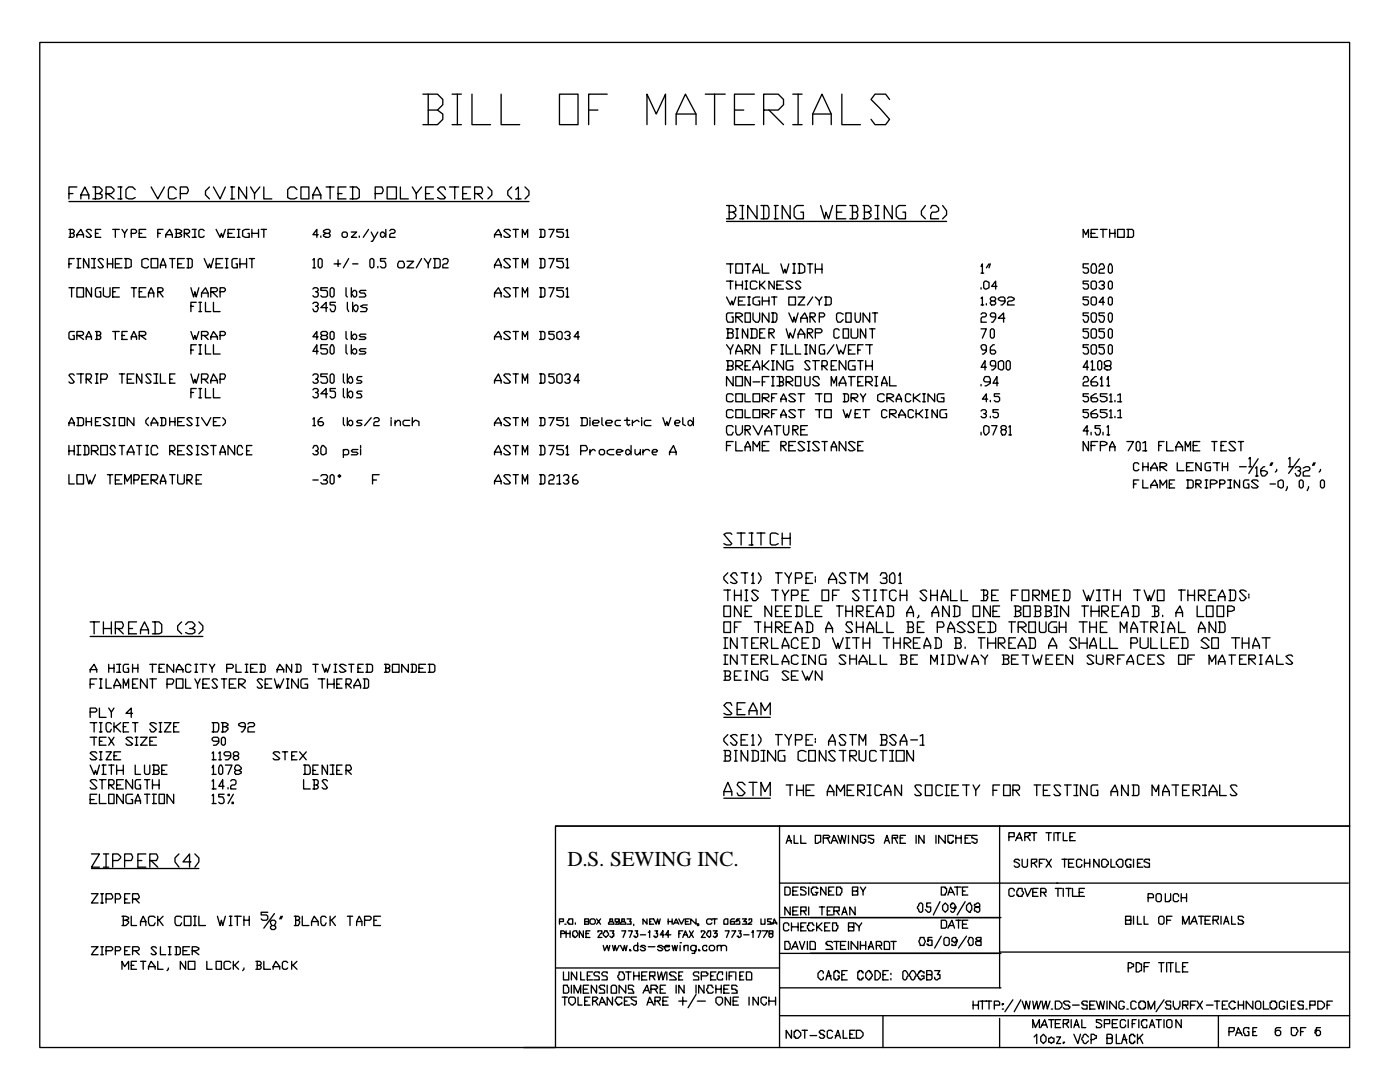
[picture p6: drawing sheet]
<svg xmlns="http://www.w3.org/2000/svg" width="279mm" height="216mm" viewBox="0 0 279 216" stroke-linecap="round" stroke-linejoin="round" font-family="sans-serif">
<defs><g id="words">
<text font-size="4.2" x="113.2" y="172.8">D.S. SEWING INC.</text>
</g></defs>
<g fill="none" stroke="#000" stroke-width=".26">
<path d="M7.9 8.5h261.4v156.3h-158.4v44.2h-103zM84.4 18.8h2.9l1.1 1v1.1l-1.1 1.1M85.5 18.8v6.1M90.2 18.8h1.9M91.3 18.8v6.1M94.2 18.8v6.1h3.7M100 18.8v6.1h3.7M111.7 18.8h3.7v6.1h-3.7zM121.2 18.8h-3.7v6.1M140.8 18.8h3.9M142.6 18.8v6.1M150.5 18.8h-3.9v6.1h3.9"/>
<path d="M158.2 18.8h1.9M159.3 18.8v6.1M168 18.8v6.1h3.7M177.5 19.8l-.8-1h-2.1l-.8 1 3.7 4-.8 1.1h-2.1l-.8-1.1M13.8 38.6h.8M15.3 37.3h-1.5v2.4M16.1 39.7v-.8l.8-1.6 .8 1.6v.8M16.1 38.9h1.6M18.5 37.3h1.3l.6 .5v.3l-.6 .5M19.1 38.6h.7l.6 .3v.5l-.6 .3h-1.3M19.1 37.3v2.4M21.2 38.6h1l.6-.5v-.3l-.6-.5h-1v2.4"/>
<path d="M21.4 38.6l1.4 1.1M23.5 37.3h.8M23.5 39.7h.8M24.1 37.3v2.4M27 37.8l-.5-.5h-.8l-.6 .5v1.6l.6 .3h.8l.5-.3M30.2 37.3l1.3 2.4 1.3-2.4M35.2 37.8l-.5-.5h-.8l-.3 .5v1.6l.3 .3h.8l.5-.3M36 38.6h1.3l.3-.5-.3-.8h-1.3v2.4M41.8 37.3l-.8 .8v.8l.8 .8M42.6 37.3l1.3 2.4 1.1-2.4M46 37.3h.8M46 39.7h.8"/>
<path d="M46.3 37.3v2.4M49.2 37.3v2.4l-1.6-2.4v2.4M50 37.3l.8 1.3v1.1M51.9 37.3l-1.1 1.3M52.7 37.3v2.4h1.5M59.3 37.8l-.6-.5h-.8l-.5 .5v1.6l.5 .3h.8l.6-.3M60.1 37.3h1.5v2.4h-1.5zM62.4 39.7v-.8l.8-1.6 .8 1.6v.8M62.4 38.9h1.6M65.1 37.3h1.6M65.9 37.3v2.4M67.5 38.6h.8"/>
<path d="M69.1 37.3h-1.6v2.4h1.6M69.8 37.3h1.4l.5 .5v1.6l-.5 .3h-1.4M70.4 37.3v2.4M74.9 38.6h1.3l.3-.5-.3-.8h-1.3v2.4M77.3 37.3h1.8v2.4h-1.8zM79.9 37.3v2.4h1.6M82.3 37.3l.8 1.3v1.1M84.1 37.3l-1 1.3M84.9 38.6h.8M85.5 22h1.8l1.1 .8v1l-1.1 1.1h-2.9M86.5 37.3h-1.6v2.4h1.6M88.9 37.8l-.3-.5h-.8l-.5 .5 1.6 1.6-.3 .3h-.8l-.5-.3"/>
<path d="M89.7 37.3h1.8M90.2 24.9h1.9M90.8 37.3v2.4M92.3 38.6h.8M93.9 37.3h-1.6v2.4h1.6M94.7 38.6h1.3l.3-.5-.3-.8h-1.3v2.4M95.2 38.6l1.1 1.1M97.4 37.3l.8 .8v.8l-.8 .8M102.1 37.3l-.8 .8v.8l.8 .8M102.9 37.8l.6-.5v2.4M102.9 39.7h1.1M104.8 37.3l.8 .8v.8l-.8 .8"/>
<path d="M117.5 22h1.8M129.1 24.9v-6.1l1.9 4 1.8-4v6.1M134.9 24.9v-2.1l1.9-4 2.1 4v2.1M134.9 22.8h4M146.6 22h1.8M152.4 22h2.9l1.1-1.1v-1.1l-1.1-1h-2.9v6.1M153.5 22l2.9 2.9M158.2 24.9h1.9M162.2 24.9v-2.1l1.8-4 1.9 4v2.1M162.2 22.8h3.7M13.8 45.8h.8l.2 .2v.3l-.2 .3M13.8 40.2h91.8"/>
<path d="M13.8 52.7h.5M13.8 57.4h1M14 46.6h.6l.2 .2v.3l-.2 .3h-.8M14 45.8v1.6M14.3 57.4v1.9M14.8 51.6h-1v1.8M15.3 57.4h1.4v1.9h-1.4zM15.3 47.4v-.6l.8-1 .6 1v.6M15.3 46.8h1.4M15.3 51.6h.8M15.3 53.4h.8M15.6 51.6v1.8"/>
<path d="M17.7 51.6v1.8l-1-1.8v1.8M18.3 46l-.3-.2h-.5l-.3 .2 1.1 1.1-.3 .3h-.5l-.3-.3M18.3 57.4v1.9l-1.1-1.9v1.9M18.3 51.6h.8M18.3 53.4h.8M18.8 51.6v1.8M19.1 46.6h.5M20.1 45.8h-1v1.6h1M20.1 57.4h-.8l-.2 .3v1.3l.2 .3h.8v-1.1h-.3M20.6 51.9l-.2-.3h-.6l-.2 .3 1 1.3-.2 .2h-.6l-.2-.2M20.6 57.4v1.6l.6 .3h.5l.3-.3v-1.6M21.4 52.7h1.1"/>
<path d="M21.4 51.6v1.8M22.5 45.8h1.3M22.5 51.6v1.8M22.5 58.2h.5M23 45.8v1.6M23 52.7h.8M23.8 57.4h-1.3v1.9h1.3M24.3 45.8l.6 .8v.8M24.3 51.6h-1.3v1.8h1.3M24.9 51.6h.8l.5 .3v1.3l-.5 .2h-.8M25.1 51.6v1.8M25.4 45.8l-.5 .8"/>
<path d="M26.2 46.6h.8l.3-.3v-.3l-.3-.2h-.8v1.6M26.2 57.4h1.1M26.7 57.4v1.9M27.8 46.6h.5M27.8 58.2h.5M29.1 45.8h-1.3v1.6h1.3M29.1 57.4h-1.3v1.9h1.3M29.6 51.9l-.2-.3h-.6l-.5 .3v1.3l.5 .2h.6l.2-.2M29.6 59.3v-.8l.6-1.1 .5 1.1v.8M29.6 58.5h1.1M30.2 51.6h1.3v1.8h-1.3zM31.5 58.2h.8l.2-.3v-.2l-.2-.3h-.8v1.9"/>
<path d="M31.5 46.6h.5M31.8 58.2l.7 1.1M32 53.4v-.5l.5-1.3 .6 1.3v.5M32 52.9h1.1M32.5 45.8h-1v1.6M33.1 47.4v-.6l.8-1 .5 1v.6M33.1 46.8h1.3M33.9 51.6h1M34.4 51.6v1.8M34.9 45.8h.8l.5 .2v.3l-.5 .3M35.2 46.6h.5l.5 .2v.3l-.5 .3h-.8M35.2 45.8v1.6"/>
<path d="M35.5 52.7h.7M36.8 46.6h.8l.2-.3v-.3l-.2-.2h-.8v1.6M36.8 51.6h-1.3v1.8h1.3M37 46.6l.8 .8M37.3 51.6h.8l.3 .3v1.3l-.3 .2h-.8M37.6 51.6v1.8M38.1 57.4l.5 1.9 .3-1.1 .3 1.1 .5-1.9M38.4 47.4h.8M38.4 45.8h.8M38.9 45.8v1.6M40.2 59.3v-.8l.8-1.1 .5 1.1v.8M40.2 58.5h1.3"/>
<path d="M40.7 46l-.2-.2h-.5l-.3 .2v1.1l.3 .3h.5l.2-.3M40.7 51.6l.8 1.8 .3-.7 .3 .7 .5-1.8M42.1 58.2h1l.3-.3v-.2l-.3-.3h-1v1.9M42.3 58.2l1.1 1.1M43.1 45.8l.8 1.6 .3-.8 .2 .8 .6-1.6M43.1 52.7h.8M43.9 58.2h.8l.3-.3v-.2l-.3-.3h-.8v1.9M44.4 51.6h-1.3v1.8h1.3M45 51.6h.5M45 53.4h.5M45.2 51.6v1.8M45.5 46.6h.8"/>
<path d="M46.8 45.8h-1.3v1.6h1.3M47.4 51.6h-.8l-.3 .3v1.3l.3 .2h.8v-.7h-.3M47.4 47.4h.5M47.4 45.8h.5M47.6 45.8v1.6M47.9 52.7h1.3M47.9 51.6v1.8M49.2 51.6v1.8M49.7 45.8h-.8l-.5 .2v1.1l.5 .3h.8v-.8h-.2M49.7 51.6h1.1M50.3 46.6h1.3M50.3 45.8v1.6"/>
<path d="M50.3 51.6v1.8M51.6 45.8v1.6M52.1 45.8h1.1M52.7 45.8v1.6M62.4 51.9l.3-.3v1.8M62.4 57.7l.3-.3h.5l.3 .3v.2l-.3 .3h-.2M62.4 53.4h.6M63.2 58.2l.3 .3v.5l-.3 .3h-.5l-.3-.3M63.5 51.9l.3-.3h.2l.3 .3v1.3l-.3 .2h-.2l-.3-.2zM63.5 46.8h-1.1l.8-1v1.6M64 47.1v.3M65.1 46.6l-.5-.3v-.3l.5-.2h.5l.3 .2v.3l-.3 .3h-.5l-.5 .2v.3l.5 .3h.5l.3-.3v-.3l-.3-.2"/>
<path d="M65.4 57.4h-1.4v.5h1.1l.3 .3v.8l-.3 .3h-.8l-.3-.3M65.9 57.7l.2-.3h.3l.3 .3v1.3l-.3 .3h-.3l-.2-.3zM66.7 52.7h1.3M67.5 51.9v1.3M68.3 46.6l.2-.3h.6l.2 .3v.5l-.2 .3h-.6l-.2-.3zM69.1 57.4v1.6l.2 .3M69.6 51.6l-1.1 1.8M70.1 46.3h1.1l-1.1 1.1h1.1M70.1 57.4v1.9M70.4 52.7h1M70.6 57.9h.3l.3 .3v.8l-.3 .3h-.3l-.5-.8zM71.7 47.1v.3"/>
<path d="M73 57.9h-1l-.3 .3 .3 .3h.8l.2 .5-.2 .3h-1.1M73.6 45.8l-1.1 1.6M73.8 51.9l.3-.3h.2l.3 .3v1.3l-.3 .2h-.2l-.3-.2zM74.1 46.3l.5 1.1M75.4 46.3l-1.1 1.9h-.2M75.4 53.2v.2M76.2 46.3h.3l.5 .5-.5 .6h-.3l-.3-.3v-.5zM77 51.6h-1.1v.5h.8l.3 .6v.5l-.3 .2h-.5l-.3-.2M77 45.8v1.6M77.8 46l.3-.2h.5l.2 .2v.3l-.2 .3h-.5l-.3 .2v.6h1M79.6 52.1h.8l.3 .6v.5l-.3 .2h-.8l-.2-.2v-.5zM81.2 52.1h1.3l-1.3 1.3h1.3"/>
<path d="M84.1 51.6l-1 1.8M84.7 51.6l.8 1.1v.7M86 51.6l-.5 1.1M86.5 51.6h1.1l.2 .3v1.3l-.2 .2h-1.1M86.8 51.6v1.8M88.4 51.9l.2-.3h.6l.2 .3-.2 .8h-.6l-.2 .2v.5h1M98.7 47.4v-.6l.8-1 .5 1v.6M98.7 53.4v-.5l.8-1.3 .5 1.3v.5M98.7 59.3v-.8l.8-1.1 .5 1.1v.8M98.7 46.8h1.3M98.7 52.9h1.3M98.7 58.5h1.3"/>
<path d="M101.9 46l-.3-.2h-.8l-.3 .2 1.4 1.1-.3 .3h-.8l-.3-.3M101.9 51.9l-.3-.3h-.8l-.3 .3 1.4 1.3-.3 .2h-.8l-.3-.2M101.9 57.7l-.3-.3h-.8l-.3 .3 1.4 1.3-.3 .3h-.8l-.3-.3M102.4 45.8h1.1M102.4 51.6h1.1M102.4 57.4h1.1M102.9 45.8v1.6M102.9 51.6v1.8M102.9 57.4v1.9M104.2 47.4v-1.6l.6 1 .5-1v1.6M104.2 53.4v-1.8l.6 1.3 .5-1.3v1.8M104.2 59.3v-1.9l.6 1.1 .5-1.1v1.9"/>
<path d="M107.7 45.8h.8l.2 .2v1.1l-.2 .3h-.8M107.7 51.6h.8l.2 .3v1.3l-.2 .2h-.8M107.7 57.4h.8l.2 .3v1.3l-.2 .3h-.8M107.9 45.8v1.6M107.9 51.6v1.8M107.9 57.4v1.9M109.5 45.8h1.1l-.8 1.6M109.5 51.6h1.1l-.8 1.8M109.5 57.4h1.1l-.8 1.9M112.4 45.8h-1.3v.5h1.1l.2 .3v.5l-.2 .3h-.5l-.6-.3M112.4 51.6h-1.3v.5h1.1l.2 .6v.5l-.2 .2h-.5l-.6-.2M112.4 57.4h-1.3v.5h1.1l.2 .3v.8l-.2 .3h-.5l-.6-.3"/>
<path d="M113 46l.2-.2v1.6M113 51.9l.2-.3v1.8M113 57.7l.2-.3v1.9M113 47.4h.5M113 53.4h.5M113 59.3h.5M145 41h1.3l.5 .5v.6l-.5 .2M145 59.3l.8 1.6 .2-.8 .3 .8 .5-1.6M145 52.7h1.3M145 44.2h43.9M145 56.1h1.3M145.5 42.3h.8l.5 .6v.2l-.5 .6h-1.3"/>
<path d="M145.5 41v2.7M145.8 52.7v1.8M145.8 56.1v1.6M146.8 52.7h1.4v1.8h-1.4zM146.8 56.1v1.6M146.8 56.9h1.4M147.6 41h.8M147.6 43.7h.8M148.2 41v2.7M148.2 56.1v1.6M148.7 59.3h-1.3v1.6h1.3M148.7 52.7h1.1"/>
<path d="M148.7 56.1h.5M148.7 57.7h.5M149 56.1v1.6M149.2 59.3h.6M149.2 52.7v1.8M149.5 59.3v1.6M150.3 54.5v-.5l.8-1.3 .5 1.3v.5M150.3 54h1.3M151.1 41v2.7l-1.9-2.7v2.7M151.1 56.4l-.3-.3h-.8l-.2 .3v1l.2 .3h.8l.3-.3M151.6 59.3h-.8l-.5 .2v1.1l.5 .3h.8v-.8h-.3M151.6 56.1v1.6"/>
<path d="M151.9 41h1.3l.3 .5v1.6l-.3 .6h-1.3M151.9 56.9l.8 .8M152.1 52.7v1.8h1.4M152.1 59.3v1.6M152.4 41v2.7M152.7 56.1l-.8 .8h-.3M153.5 59.3v1.6M154 59.3h1M154.5 56.1v1.6l-1-1.6v1.6M154.5 41h.8M154.5 43.7h.8M154.5 59.3v1.6"/>
<path d="M154.8 41v2.7M155 56.9h.8M155.8 52.7l.6 1.8 .2-.8 .3 .8 .5-1.8M156.4 56.1h-1.4v1.6h1.4M157.4 59.3h1.4v1.6h-1.4zM157.7 41v2.7l-1.6-2.7v2.7M158.2 56.4l-.5-.3h-.5l-.3 .3 1.3 1-.5 .3h-.5l-.3-.3M158.2 52.7h.6M158.2 54.5h.6M158.5 52.7v1.8M159.3 52.7h.8l.5 .5v1l-.5 .3h-.8M159.3 59.3h1.3l-1.3 1.6h1.3"/>
<path d="M159.5 52.7v1.8M159.8 56.4l-.3-.3h-.5l-.2 .3 1 1-.3 .3h-.5l-.2-.3M160.3 41h-1.3l-.5 .5v1.6l.5 .6h1.3v-1.4h-.5M161.1 52.7h1.1M161.7 52.7v1.8M162.2 59.3l-1.1 1.6M162.7 59.3l.8 .8v.8M162.7 52.7v1.8M162.7 53.7h1.3M163.8 41l.8 2.7 .2-1.4 .6 1.4 .8-2.7M164 52.7v1.8M164 59.3l-.5 .8"/>
<path d="M164.6 59.3h1l.3 .2v1.1l-.3 .3h-1M164.8 59.3v1.6M167 42.3h1M168.8 41h-1.8v2.7h1.8M169.6 41h1.3l.3 .5v.6l-.3 .2M170.1 42.3h.8l.3 .8-.3 .6h-1.3M170.1 41v2.7M172.2 41h1.1l.5 .5v.6l-.5 .2M172.5 42.3h.8l.5 .6v.2l-.5 .6h-1.1M172.5 41v2.7M174.6 41h.8M174.6 43.7h.8"/>
<path d="M175.2 41v2.7M178.1 41v2.7l-1.6-2.7v2.7M180.7 41h-1.3l-.5 .5v1.6l.5 .6h1.3v-1.4h-.5M184.7 41l-.8 1.1v.8l.8 .8M185.7 41.5l.3-.5h.8l.5 .5v.6l-.5 .2h-.8l-.3 .6v.8h1.6M188.1 41l.8 1.1v.8l-.8 .8M195.8 53.2l.3-.5v1.8M195.8 59.5l.3-.2v1.6M195.8 54.5h.5M195.8 57.4v.3M196.3 56.4l.3-.3 .8 .3v1l-.8 .3-.3-.3zM197.4 52.7l-.6 .7"/>
<path d="M197.6 52.7l-.2 .7M199 57.2h-1.1l.8-1.1v1.6M201.1 59.5l.2-.2h.6l.5 .2v.3l-.5 .3h-.6l-.2 .2v.6h1.3M216.2 47.4v-1.6l.5 1 .5-1v1.6M217.2 52.7h-1v.7h.8l.2 .3v.5l-.2 .3h-.6l-.2-.3M217.2 56.1h-1v.5h.8l.2 .3v.5l-.2 .3h-.6l-.2-.3M217.2 59.3h-1v.5h.8l.2 .3v.5l-.2 .3h-.6l-.2-.3M217.8 56.4l.2-.3h.5l.3 .3v1l-.3 .3h-.5l-.2-.3zM217.8 59.5l.2-.2h.5l.3 .2v1.1l-.3 .3h-.5l-.2-.3zM217.8 46.6h.7M218 52.7h.5l.3 .5v1l-.3 .3h-.5l-.2-.3v-1zM219.1 45.8h-1.3v1.6h1.3"/>
<path d="M219.3 53.2l.3-.5h.5l.3 .7-.3 .3h-.5l-.3 .3v.5h1.1M219.3 56.4l.3-.3h.5l.3 .3v.2l-.3 .3h-.2M219.6 45.8h1.3M220.1 56.9l.3 .3v.2l-.3 .3h-.5l-.3-.3M220.1 45.8v1.6M221.2 56.4l.3-.3h.2l.3 .3v1l-.3 .3h-.2l-.3-.3zM221.5 52.7h.2l.3 .5v1l-.3 .3h-.2l-.3-.3v-1zM221.5 59.3h.2l.3 .2v1.1l-.3 .3h-.2l-.3-.3v-1.1zM221.5 46.6h1M221.5 45.8v1.6M222.5 45.8v1.6M223 45.8h1.4v1.6h-1.4z"/>
<path d="M224.9 45.8h1.1l.2 .2v1.1l-.2 .3h-1.1M225.2 45.8v1.6M14.8 66.1h-.8l-.2 .3v1.1l.2 .2h.8v-.8h-.2M14.8 74.9l-.2-.3h-.6l-.2 .3 1 1.3-.2 .3h-.6l-.2-.3M15.3 66.9h1.1l.3-.2v-.3l-.3-.3h-1.1v1.6M15.3 74.6h1.4M15.6 66.9l1.1 .8M16.1 74.6v1.9M17.2 67.7v-.5l.5-1.1 .6 1.1v.5M17.2 75.7h.8l.3-.8-.3-.3h-.8v1.9M17.2 67.2h1.1M17.5 75.7l.8 .8"/>
<path d="M19.1 66.1h.7l.3 .3v.3l-.3 .2M19.1 74.6h.5M19.1 76.5h.5M19.3 66.9h.5l.3 .3v.3l-.3 .2h-.7M19.3 66.1v1.6M19.3 74.6v1.9M20.1 75.7h1.1l.2-.8-.2-.3h-1.1v1.9M22.5 66.1h1.3M23 66.1v1.6M23.8 74.6h1.1M24.3 66.9h.6M24.3 74.6v1.9"/>
<path d="M25.4 66.1h-1.1v1.6h1.1M25.4 75.7h.8M26.2 67.7v-.5l.5-1.1 .6 1.1v.5M26.2 67.2h1.1M26.7 74.6h-1.3v1.9h1.3M27.8 66.9h1l.3-.2v-.3l-.3-.3h-1v1.6M28 66.9l1.1 .8M28.3 74.6v1.9l-1-1.9v1.9M30.2 74.9l-.3-.3h-.5l-.3 .3 1.1 1.3-.3 .3h-.5l-.3-.3M30.7 74.6h.8M30.7 76.5h.8M31.2 74.6v1.9"/>
<path d="M32 74.6v1.9h1.1M33.9 75.7h.5M34.9 74.6h-1v1.9h1M38.1 66.1l.5 1.6 .3-.8 .3 .8 .5-1.6M38.1 74.6l.5 1.9 .3-.8 .3 .8 .5-1.9M38.1 61.1h.5M38.1 69.8h.5M38.1 78.3h.5M39.2 60.3h-1.1v1.9M39.2 68.8h-1.1v1.8M39.2 77.5h-1.1v1.9M39.7 60.3h.5"/>
<path d="M39.7 62.2h.5M39.7 68.8h.5M39.7 70.6h.5M39.7 77.5h.5M39.7 79.4h.5M40 60.3v1.9M40 68.8v1.8M40 77.5v1.9M40.2 66.9h1.1l.2-.2v-.3l-.2-.3h-1.1v1.6M40.2 75.7h1.1l.2-.8-.2-.3h-1.1v1.9M40.7 66.9l.8 .8M40.7 75.7l.8 .8"/>
<path d="M41 60.3v1.9h1.1M41 68.8v1.8h1.1M41 77.5v1.9h1.1M42.1 67.7v-.5l.5-1.1 .8 1.1v.5M42.1 76.5v-.6l.5-1.3 .8 1.3v.6M42.1 67.2h1.3M42.1 75.9h1.3M42.6 60.3v1.9h1.3M42.6 68.8v1.8h1.3M42.6 77.5v1.9h1.3M43.9 66.9h.8l.3-.2v-.3l-.3-.3h-.8v1.6M43.9 75.7h.8l.3-.6v-.2l-.3-.3h-.8v1.9"/>
<path d="M62.4 60.6l.3-.3h.5l.3 .3v.3l-.3 .2h-.2M62.4 74.9l.3-.3h.5l.3 .3-.3 .8h-.2M62.4 77.8l.3-.3h.5l.3 .3v.3l-.3 .2h-.2M63.2 61.1l.3 .3-.3 .8h-.5l-.3-.6M63.2 75.7l.3 .2v.3l-.3 .3h-.5l-.3-.3M63.2 78.3l.3 .3v.5l-.3 .3h-.5l-.3-.3M63.5 67.2h-1.1l.8-1.1v1.6M63.5 70.1h-1.1l.8-1.3v1.8M64.3 66.9l-.3-.2v-.3l.3-.3h.8l.3 .3v.3l-.3 .2h-.8l-.3 .3v.3l.3 .2h.8l.3-.2v-.3l-.3-.3M65.4 61.4h-1.4l1.1-1.1v1.9M65.4 68.8h-1.4v.8h1.1l.3 .2v.6l-.3 .2h-.8l-.3-.2M65.4 74.6h-1.4v.5h1.1l.3 .6v.5l-.3 .3h-.8l-.3-.3"/>
<path d="M65.4 78.6h-1.4l1.1-1.1v1.9M65.9 66.4l.2-.3h.3l.3 .3v1.1l-.3 .2h-.3l-.2-.2zM65.9 74.9l.2-.3h.3l.3 .3v1.3l-.3 .3h-.3l-.2-.3zM66.1 68.8h.3l.3 .5v1.1l-.3 .2h-.3l-.2-.2v-1.1zM66.9 60.3h-1v.6h.8l.2 .2v.5l-.2 .6h-.6l-.2-.6M66.9 77.5h-1v.6h.8l.2 .2v.8l-.2 .3h-.6l-.2-.3M68.5 74.6v1.6l.3 .3M68.5 77.5v1.6l.3 .3M69.1 66.1v1.4l.2 .2M69.1 68.8v1.6l.2 .2M69.3 78.6l.5-.5h.3l.3 .2v.8l-.3 .3h-.3zM69.3 60.3v1.3l.3 .6"/>
<path d="M69.3 74.6v1.9M69.3 77.5v1.9M69.8 75.1h.3l.3 .6v.5l-.3 .3h-.3l-.5-.6zM70.1 66.1v1.6M70.1 68.8v1.8M70.4 61.4l.5-.5h.3l.2 .2v.5l-.2 .6h-.3zM70.4 60.3v1.9M70.6 66.7h.3l.3 .2v.6l-.3 .2h-.3l-.5-.5zM70.6 69.6h.3l.3 .2v.6l-.3 .2h-.3l-.5-.5zM72.2 75.1h-.8l-.2 .6 .2 .2h.6l.2 .3-.2 .3h-.8M72.2 78.1h-.8l-.2 .2 .2 .3h.6l.2 .5-.2 .3h-.8M73 66.7h-1l-.3 .2 .3 .3h.8l.2 .3-.2 .2h-1.1"/>
<path d="M73 69.6h-1l-.3 .2 .3 .3h.8l.2 .3-.2 .2h-1.1M73.3 60.9h-.8l-.5 .2 .5 .3h.5l.3 .2-.3 .6h-1M98.7 67.7v-.5l.8-1.1 .5 1.1v.5M98.7 76.5v-.6l.8-1.3 .5 1.3v.6M98.7 67.2h1.3M98.7 75.9h1.3M101.9 66.4l-.3-.3h-.8l-.3 .3 1.4 1.1-.3 .2h-.8l-.3-.2M101.9 74.9l-.3-.3h-.8l-.3 .3 1.4 1.3-.3 .3h-.8l-.3-.3M102.4 66.1h1.1M102.4 74.6h1.1M102.9 66.1v1.6M102.9 74.6v1.9"/>
<path d="M104.2 67.7v-1.6l.6 1.1 .5-1.1v1.6M104.2 76.5v-1.9l.6 1.3 .5-1.3v1.9M107.7 66.1h.8l.2 .3v1.1l-.2 .2h-.8M107.7 74.6h.8l.2 .3v1.3l-.2 .3h-.8M107.9 66.1v1.6M107.9 74.6v1.9M110.6 66.1h-1.1v.6h.8l.3 .2v.6l-.3 .2h-.5l-.3-.2M110.6 74.6h-1.1v.5h.8l.3 .6v.5l-.3 .3h-.5l-.3-.3M111.1 66.4l.6-.3h.2l.3 .3v1.1l-.3 .2-.8-.2zM111.1 74.9l.6-.3h.2l.3 .3v1.3l-.3 .3-.8-.3zM112.7 66.4l.3-.3h.5l.3 .3v.3l-.3 .2h-.3M112.7 74.9l.3-.3h.5l.3 .3-.3 .8h-.3"/>
<path d="M113.5 66.9l.3 .3v.3l-.3 .2h-.5l-.3-.2M113.5 75.7l.3 .2v.3l-.3 .3h-.5l-.3-.3M115.6 67.2h-1l.8-1.1v1.6M115.6 75.9h-1l.8-1.3v1.9M145 65.6h1l.3 .3v.2l-.3 .3M145 68.8l.8 1v.8M145 72h1l.3 .2v.6l-.3 .2M145.3 66.4h.7l.3 .3v.5l-.3 .3h-1M145.3 73h.7l.3 .3v.3l-.3 .2h-1M145.3 65.6v1.9M145.3 72v1.8M146.3 62.4h-1l-.3 .3v1.1l.3 .5h1v-1.1h-.3"/>
<path d="M146.3 75.1v1.9l-1.3-1.9v1.9M146.3 78.8l-.3-.2h-.7l-.3 .2v1.1l.3 .3h.7l.3-.3M146.3 68.8l-.5 1M146.8 75.1h1.4v1.9h-1.4zM146.8 78.6h1.4v1.6h-1.4zM146.8 63.2h.8l.6-.2v-.3l-.6-.3h-.8v1.9M146.8 70.6v-.5l.6-1.3 .8 1.3v.5M146.8 73h.8l.6-.2v-.6l-.6-.2h-.8v1.8M146.8 65.6h.6M146.8 67.5h.6M146.8 70.1h1.4M147.1 63.2l1.1 1.1"/>
<path d="M147.1 65.6v1.9M147.1 73l1.1 .8M147.4 60.1h.8M148.7 62.4h1.1v1.9h-1.1zM148.7 69.8h.8l.3-.7-.3-.3h-.8v1.8M148.7 78.6v1.6h1.1M148.7 73h.5M149 69.8l.8 .8M149.2 65.6v1.9l-1-1.9v1.9M149.2 60.9h.6M149.8 65.6h1l.3 .3v1.3l-.3 .3h-1M149.8 72h-1.1v1.8h1.1"/>
<path d="M149.8 75.1v1.9l-1.1-1.9v1.9M150 65.6v1.9M150.3 78.6h1.3v1.6h-1.3zM150.3 62.4v1.4l.5 .5h.5l.3-.5v-1.4M150.3 73.8v-.5l.8-1.3 .5 1.3v.5M150.3 73.3h1.3M150.3 76.2h1.3M151.6 68.8v1.8l-1.3-1.8v1.8M151.6 66.4h.5M152.1 79.4h1.1l.3-.3v-.3l-.3-.2h-1.1v1.6M152.1 60.1h1.4M152.1 72v1.8"/>
<path d="M152.1 76.2h.6M152.4 73l1.1 .8M152.4 79.4l1.1 .8M152.7 65.6h-1.1v1.9h1.1M153.5 62.4v1.9l-1.4-1.9v1.9M153.5 66.4h.8l.2-.3v-.2l-.2-.3h-.8v1.9M153.5 72l-1.1 1h-.3M153.5 75.1h-1.4v1.9M153.7 66.4l.8 1.1M154 62.4h.8l.2 .3v1.1l-.2 .5h-.8M154 69.8h.5M154 79.4h.5"/>
<path d="M154 73.8h.5M154 72h.5M154 75.1h.5M154 77h.5M154.3 62.4v1.9M154.3 72v1.8M154.3 75.1v1.9M155 68.8h-1v1.8M155 75.1h1.1l.3 .6v.2l-.3 .3M155 78.6h-1v1.6M155.6 76.2h.5l.3 .3v.2l-.3 .3h-1.1M155.6 75.1v1.9"/>
<path d="M155.8 68.8h.6M155.8 70.6h.6M155.8 79.6h1.1M156.1 68.8v1.8M156.4 72v1.8l-1.4-1.8v1.8M156.9 65.6l.5 1.9 .3-1.1 .5 1.1 .6-1.9M156.9 68.8v1.8h1.3M156.9 76.2h.8l.5-.3v-.2l-.5-.6h-.8v1.9M157.2 76.2l1 .8M157.4 62.4l.8 1.9 .3-1.1 .3 1.1 .5-1.9M158.2 72h-1l-.3 .2v1.4l.3 .2h1v-.8h-.5M158.8 75.1h1v1.9h-1z"/>
<path d="M158.8 68.8v1.8h1M158.8 78.8l-.3-.2h-.8l-.3 .2 1.4 1.1-.3 .3h-.8l-.3-.3M159.3 67.5v-.8l.5-1.1 .8 1.1v.8M159.3 66.7h1.3M159.3 78.6h1.3M159.8 64.3v-.8l.8-1.1 .5 1.1v.8M159.8 63.5h1.3M159.8 78.6v1.6M160.6 75.1v1.6l.3 .3h.5l.3-.3v-1.6M160.6 68.8h.5M160.6 70.6h.5M160.9 68.8v1.8"/>
<path d="M161.1 66.4h.8l.3-.3v-.2l-.3-.3h-.8v1.9M161.4 66.4l.8 1.1M161.7 63.2h.8l.2-.2v-.3l-.2-.3h-.8v1.9M161.7 72.2l-.3-.2h-.5l-.3 .2 1.1 1.4-.3 .2h-.5l-.3-.2M161.9 63.2l.8 1.1M162.2 72h1.3M162.7 66.4h1.1l.2-.3v-.2l-.2-.3h-1.1v1.9M162.7 68.8v1.8l-1-1.8v1.8M162.7 72v1.8M162.7 78.6h1.3M163.5 63.2h.8l.3-.2v-.3l-.3-.3h-.8v1.9M163.5 75.7l-.3-.6h-.7l-.3 .6 1.3 1-.3 .3h-.7l-.3-.3"/>
<path d="M163.5 78.6v1.6M164 73h.8l.3-.2v-.6l-.3-.2h-.8v1.8M164.3 73l.8 .8M164.6 78.6h1.3v1.6h-1.3zM164.6 68.8h-.8l-.3 .3v1.3l.3 .2h.8v-.8h-.3M165.9 77v-1.9l.5 1.4 .6-1.4v1.9M165.9 73h.5M166.4 68.8l-1.3 1.8M167 68.8l.5 1.8 .2-.8 .6 .8 .5-1.8M167 72h-1.1v1.8h1.1M167.5 65.9l-.3-.3h-.5l-.3 .3v1.3l.3 .3h.5l.3-.3M167.5 77v-.5l.8-1.4 .5 1.4v.5"/>
<path d="M167.5 76.5h1.3M168.3 65.6h1v1.9h-1zM168.3 62.7l-.6-.3h-.5l-.2 .3v1.1l.2 .5h.5l.6-.5M168.3 78.6h.8l.2 .2v1.1l-.2 .3h-.8M168.5 78.6v1.6M168.8 62.4h1.1v1.9h-1.1zM168.8 72v1.8l-1.3-1.8v1.8M169.3 69.8h.6M169.3 75.1h1.4M169.9 65.6v1.6l.2 .3h.8l.3-.3v-1.6M169.9 79.4h1l.3-.3v-.3l-.3-.2h-1v1.6M169.9 75.1v1.9"/>
<path d="M170.1 79.4l1.1 .8M170.7 62.4v1.4l.2 .5h.5l.3-.5v-1.4M170.7 68.8h-1.4v1.8h1.4M170.7 72h-1.1l-.3 .2v1.4l.3 .2h1.1v-.8h-.6M171.2 69.8h.5M171.2 72h1M171.2 76.2h.5M171.7 78.6l.5 .8v.8M171.7 72v1.8M172.2 68.8h-1v1.8M172.2 75.1h-1v1.9h1M172.8 65.6v1.9l-1.1-1.9v1.9"/>
<path d="M172.8 76.2h1l.3-.3-.3-.8h-1v1.9M172.8 68.8h1.3M172.8 73h1.3M172.8 72v1.8M172.8 78.6l-.6 .8M173.3 76.2l.8 .8M173.6 62.4v1.9l-1.4-1.9v1.9M173.6 65.6h1M173.6 68.8v1.8M174.1 62.4h1.1M174.1 65.6v1.9M174.1 72v1.8"/>
<path d="M174.6 62.4v1.9M174.6 75.1h.6M174.6 77h.6M174.9 75.1v1.9M175.9 77v-.5l.6-1.4 .5 1.4v.5M175.9 76.5h1.1M176.5 78.8l-.3-.2h-.5l-.5 .2v1.1l.5 .3h.5l.3-.3M177 79.4h.8l.5-.3v-.3l-.5-.2h-.8v1.6M177.3 79.4l1 .8M177.5 75.1v1.9h1.4M178.9 79.6h1M181.8 78.8l-.3-.2h-.5l-.3 .2v1.1l.3 .3h.5l.3-.3"/>
<path d="M182.3 78.6v1.6M182.6 79.4l1 .8M183.6 78.6l-1 .8h-.3M184.1 78.6h.6M184.4 78.6v1.6M186.5 78.6v1.6l-1.3-1.6v1.6M188.4 78.6h-1.1l-.2 .2v1.1l.2 .3h1.1v-.8h-.5M195.8 62.7l.3-.3h.5l.2 .3v.3l-.2 .2h-.5l-.3 .3v.8h1M195.8 65.6h1l-.7 1.9M195.8 76.7v.3M195.8 60.9h.5M196.8 69.8h-.7l-.3-.5v-.2l.3-.3h.5l.2 .3v1l-.5 .5h-.2"/>
<path d="M196.8 73.3h-1l.8-1.3v1.8M196.8 60.6v.3M197.1 79.6h-1l.7-1v1.6M197.6 65.9l.3-.3h.3l.2 .3v1.3l-.2 .3h-.3l-.3-.3zM197.6 76.2h-1l-.3-.3 .3-.8h.8l.2 .6v.8l-.8 .5h-.2M197.6 79.9v.3M197.9 60.1l-.3-.3v-.3l.3-.2h.5l.3 .2v.3l-.3 .3h-.5l-.3 .2v.3l.3 .3h.5l.3-.3v-.3l-.3-.2M198.4 68.8h-.2l-.6 .5v1.1l.3 .2h.5l.3-.2v-.3l-.3-.3h-.8M198.7 63.2h-.8l-.3-.2v-.3l.3-.3h.5l.3 .3v.8l-.5 .8h-.3M198.7 73h-.8l-.3-.2v-.6l.3-.2h.5l.3 .2v1.1l-.5 .5h-.3M199.2 72.2l.6-.2h.2l.3 .2v1.4l-.3 .2-.8-.2zM199.2 76.5h-1l.8-1.4v1.9"/>
<path d="M199.5 78.6h-1.1v.5h.8l.3 .3v.5l-.3 .3h-.5l-.3-.3M200.6 60.1h-.8l-.6-.3v-.3l.6-.2h.5l.3 .2v.8l-.6 .6h-.2M200.6 63.5h-1.4l1.1-1.1v1.9M200.8 72.2l.3-.2h.2l.3 .2v1.4l-.3 .2h-.2l-.3-.2zM216.2 75.7l.2-.6h.6l.2 .8-.2 .3h-.6l-.2 .3v.5h1M217.2 62.4h-1v.6h.8l.2 .2v.6l-.2 .5h-.6l-.2-.5M217.2 65.6h-1v.5h.8l.2 .3v.8l-.2 .3h-.6l-.2-.3M217.2 68.8h-1v.5h.8l.2 .5v.6l-.2 .2h-.6l-.2-.2M217.2 73.3h-1l.8-1.3v1.8M217.2 78.6h-1v.5h.8l.2 .3v.5l-.2 .3h-.6l-.2-.3M217.8 62.7l.2-.3h.5l.3 .3v1.1l-.3 .5h-.5l-.2-.5zM217.8 65.9l.2-.3h.5l.3 .3v1.3l-.3 .3h-.5l-.2-.3z"/>
<path d="M217.8 69.1l.2-.3h.5l.3 .3v1.3l-.3 .2h-.5l-.2-.2zM217.8 72.2l.2-.2v1.8M217.8 73.8h.7M218.8 75.1h-.3l-.7 .8v.8l.2 .3h.8l.3-.3v-.2l-.3-.3h-1M218.8 78.6h-.3l-.7 .5v.8l.2 .3h.8l.3-.3v-.3l-.3-.2h-1M219.1 72.2l.2-.2h.3l.3 .2v1.4l-.3 .2h-.3l-.2-.2zM219.6 75.7l.3-.6v1.9M219.6 77h.5M220.4 60.3h-1.1l.8-1v1.6M220.4 62.4h-1.1v.6h.8l.3 .2v.6l-.3 .5h-.5l-.3-.5M220.4 65.6h-1.1v.5h.8l.3 .3v.8l-.3 .3h-.5l-.3-.3M220.4 68.8h-1.1v.5h.8l.3 .5v.6l-.3 .2h-.5l-.3-.2"/>
<path d="M220.9 73l-.5-.2v-.6l.5-.2h.6l.2 .2v.6l-.2 .2h-.6l-.5 .3v.3l.5 .2h.6l.2-.2v-.3l-.2-.3M220.9 75.7l.3-.6v1.9M220.9 78.6h-1.3v.5h.8l.5 .3v.5l-.5 .3h-.5l-.3-.3M220.9 77h.6M221.2 62.7l.3-.3h.2l.3 .3v1.1l-.3 .5h-.2l-.3-.5zM221.2 65.9l.3-.3h.2l.3 .3v1.3l-.3 .3h-.2l-.3-.3zM221.2 69.1l.3-.3h.2l.3 .3v1.3l-.3 .2h-.2l-.3-.2zM221.5 78.8l.2-.2v1.6M222.5 79.9v.3M223 78.8l.6-.2v1.6M13.8 84.9v-.5l.5-1.1 .5 1.1v.5M13.8 94.7v1.9h1"/>
<path d="M13.8 84.4h1M13.8 88.9v1.9M13.8 90h1M14.8 88.9v1.9M15.3 94.7h1.4v1.9h-1.4zM15.3 83.3h1.1l.3 .3v1.1l-.3 .2h-1.1M15.3 88.9h.8M15.3 90.8h.8M15.6 83.3v1.6M15.6 88.9v1.9M16.7 88.9h.8l.2 .5v1.1l-.2 .3h-.8M16.9 88.9v1.9"/>
<path d="M17.2 94.7l.5 1.9 .3-.8 .3 .8 .8-1.9M17.2 83.3v1.6M17.2 84.1h1.1M18.3 90h1l.3-.3-.3-.8h-1v1.9M18.3 83.3v1.6M18.8 90l.8 .8M19.1 84.1h.5M20.1 88.9h1.3v1.9h-1.3zM20.1 83.3h-1v1.6h1M21.4 94.7h1.1M22 83.6l-.3-.3h-.5l-.6 .3 1.4 1.1-.3 .2h-.5l-.6-.2M22 94.7v1.9"/>
<path d="M22.5 84.9h.5M22.5 83.3h.5M22.8 83.3v1.6M23 89.4l-.2-.5h-.6l-.2 .5 1 1.1-.2 .3h-.6l-.2-.3M23 95.8h.8M23.8 83.3h1.1v1.6h-1.1zM23.8 88.9h1.1M24.3 94.7h-1.3v1.9h1.3M24.3 88.9v1.9M24.9 96.6v-1.9l.5 1.3 .8-1.3v1.9M25.4 90.8v-.6l.8-1.3 .5 1.3v.6M25.4 90.2h1.3"/>
<path d="M26.7 83.3v1.6l-1.3-1.6v1.6M26.7 95.8h.8l.3-.6v-.2l-.3-.3h-.8v1.9M27.3 88.9h1M27.8 88.9v1.9M28.3 95.8h.8M29.1 88.9h.5M29.1 90.8h.5M29.4 88.9v1.9M29.6 83.3l-.5 .6v.5l.5 .5M29.6 94.7h-1.3v1.9h1.3M30.2 84.9v-.5l.5-1.1 .8 1.1v.5M30.2 95.8h1l.3-.8-.3-.3h-1v1.9"/>
<path d="M30.2 84.4h1.3M30.4 95.8l1.1 .8M31.5 89.4l-.3-.5h-.8l-.2 .5v1.1l.2 .3h.8l.3-.3M32 83.3h.8l.3 .3v1.1l-.3 .2h-.8M32 96.6v-.6l.5-1.3 .6 1.3v.6M32 96h1.1M32.3 83.3v1.6M33.9 90h.8l.2-.3-.2-.8h-.8v1.9M33.9 84.1h1M33.9 83.3v1.6M33.9 94.7h1M34.1 90l.8 .8"/>
<path d="M34.4 94.7v1.9M34.9 83.3v1.6M35.5 94.7v1.6l.2 .3h.8l.3-.3v-1.6M35.5 84.1h.7M35.5 90h.7M36.8 83.3h-1.3v1.6h1.3M36.8 88.9h-1.3v1.9h1.3M37.3 95.8h.8l.3-.8-.3-.3h-.8v1.9M37.6 95.8l.8 .8M38.4 83.6l-.3-.3h-.5l-.3 .3 1.1 1.1-.3 .2h-.5l-.3-.2M38.4 89.4l-.3-.5h-.5l-.3 .5 1.1 1.1-.3 .3h-.5l-.3-.3M39.2 84.9h.5"/>
<path d="M39.2 83.3h.5M39.2 88.9h.5M39.2 90.8h.5M39.2 95.8h.5M39.4 83.3v1.6M39.4 88.9v1.9M40.2 83.3l1.1 1.6 .8-1.6M40.2 94.7h-1v1.9h1M41.5 89.4l-.2-.5h-.8l-.3 .5 1.3 1.1-.2 .3h-.8l-.3-.3M42.1 88.9h1M42.6 84.1h.5M42.6 88.9v1.9"/>
<path d="M43.9 83.3h-1.3v1.6h1.3M43.9 90.8v-.6l.5-1.3 .6 1.3v.6M43.9 90.2h1.1M44.4 83.3l.6 .6v.5l-.6 .5M46.8 88.9v1.9l-1.3-1.9v1.9M48.4 89.4l-.2-.5h-.6l-.2 .5v1.1l.2 .3h.6l.2-.3M49.2 90h.5M50.3 88.9h-1.1v1.9h1.1M62.4 83.6l.3-.3v1.6M62.4 89.4l.3-.5h.5l.3 .8-.3 .3h-.2M62.4 84.9h.6M62.4 95.8h1.1"/>
<path d="M63.2 90l.3 .2v.3l-.3 .3h-.5l-.3-.3M64 95l.3-.3h.8l.3 .3-.3 .8h-.5M64.3 88.9h.3l.5 .5v1.1l-.5 .3h-.3l-.3-.3v-1.1zM64.3 83.3h-.3l-.5 .6v.8l.3 .2h.5l.3-.2v-.3l-.3-.3h-.8M65.1 95.8l.3 .2v.3l-.3 .3h-.8l-.3-.3M65.9 95l.2-.3h.3l.3 .3v1.3l-.3 .3h-.3l-.2-.3zM67.5 95l.2-.3 .3 .3-.3 .2zM68.5 83.3v1.4l.3 .2M68.5 90l.3-.3h.5l.3 .3v.5l-.3 .3h-.8M68.5 89.7v1.6M69.3 84.4l.5-.5h.3l.3 .2v.6l-.3 .2h-.3zM69.3 83.3v1.6"/>
<path d="M71.4 89.7h-1l-.3 .3 .3 .2h.8l.2 .3-.2 .3h-1.1M72 88.9v.5M72 89.7v1.1M72.2 83.9h-.8l-.2 .2 .2 .3h.6l.2 .3-.2 .2h-.8M74.1 83.3l-1.3 1.6M74.3 95.8h.8M74.6 83.6l.3-.3h.5l.3 .3v.3l-.3 .2h-.5l-.3 .3v.5h1.1M75.7 94.7h-1.4v1.9M78.1 83.3v.3M78.1 83.9v1M78.8 84.4l.6-.5h.2l.3 .2v.8M78.8 83.9v1"/>
<path d="M81.8 83.9h-1.1l-.3 .2v.6l.3 .2h1.1M82.3 84.4l.5-.5h.3l.5 .2v.8M82.3 83.3v1.6M98.7 84.9v-.5l.8-1.1 .5 1.1v.5M98.7 90.8v-.6l.8-1.3 .5 1.3v.6M98.7 96.6v-.6l.8-1.3 .5 1.3v.6M98.7 84.4h1.3M98.7 90.2h1.3M98.7 96h1.3M101.9 83.6l-.3-.3h-.8l-.3 .3 1.4 1.1-.3 .2h-.8l-.3-.2M101.9 89.4l-.3-.5h-.8l-.3 .5 1.4 1.1-.3 .3h-.8l-.3-.3M101.9 95l-.3-.3h-.8l-.3 .3 1.4 1.3-.3 .3h-.8l-.3-.3"/>
<path d="M102.4 83.3h1.1M102.4 88.9h1.1M102.4 94.7h1.1M102.9 83.3v1.6M102.9 88.9v1.9M102.9 94.7v1.9M104.2 84.9v-1.6l.6 1.1 .5-1.1v1.6M104.2 90.8v-1.9l.6 1.3 .5-1.3v1.9M104.2 96.6v-1.9l.6 1.3 .5-1.3v1.9M107.7 83.3h.8l.2 .3v1.1l-.2 .2h-.8M107.7 88.9h.8l.2 .5v1.1l-.2 .3h-.8M107.7 94.7h.8l.2 .3v1.3l-.2 .3h-.8"/>
<path d="M107.9 83.3v1.6M107.9 88.9v1.9M107.9 94.7v1.9M109.5 83.3h1.1l-.8 1.6M109.5 88.9h1.1l-.8 1.9M109.5 95l.3-.3h.5l.3 .3-.3 .8h-.5l-.3 .2v.6h1.1M111.1 95l.6-.3v1.9M111.1 96.6h.8M112.4 83.3h-1.3v.6h1.1l.2 .2v.6l-.2 .2h-.5l-.6-.2M112.4 88.9h-1.3v.8h1.1l.2 .3v.5l-.2 .3h-.5l-.6-.3M112.4 95l.3-.3h.5l.3 .3-.3 .8h-.2M113 83.6l.2-.3v1.6"/>
<path d="M113 89.4l.2-.5v1.9M113 84.9h.5M113 90.8h.5M113.2 95.8l.3 .2v.3l-.3 .3h-.5l-.3-.3M115.1 94.7h-.3l-.5 .5v1.1l.3 .3h.5l.3-.3v-.3l-.3-.2h-.8M115.9 83.3h1l.3 .3v1.1l-.3 .2h-1M115.9 90h1l.3-.3-.3-.8h-1v1.9M116.2 83.3v1.6M117.7 83.3v.3M117.7 83.9v1M117.7 89.7v1.1M118.3 84.4h1l.3-.3-.3-.2h-.8l-.2 .2v.6l.2 .2h.8"/>
<path d="M118.8 90l-.3-.3h-.2l-.6 .5M119.9 89.7h.5l.3 .3v.5l-.3 .3h-.5l-.3-.3v-.5zM120.1 83.3v1.4l.3 .2M120.9 84.4h1.1l.2-.3-.2-.2h-.8l-.3 .2v.6l.3 .2h.8M122.5 89.7h-.8l-.5 .3v.5l.5 .3h.8M123 90.2h.8l.6-.2-.6-.3h-.5l-.3 .3v.5l.3 .3h.5M123.8 83.9h-.8l-.2 .2v.6l.2 .2h.8M124.6 83.9h1.1M124.9 90l.2-.3h.3l.5 .5-.5 .6h-.3l-.2-.3zM125.1 83.3v1.4l.3 .2 .3-.2M125.9 88.9v1.9M126.2 83.9v1"/>
<path d="M126.7 89.7v.8l.3 .3h.3l.5-.6M127.5 84.1l-.2-.2h-.3l-.8 .5M127.8 89.7v1.1M128.1 83.3v.3M128.1 83.9v1M128.3 89.7v1.1M129.6 90l-.2-.3h-.5l-.6 .5M129.9 83.9h-1l-.3 .2v.6l.3 .2h1M130.2 90.2h.8l.2-.2-.2-.3h-.6l-.2 .3v.5l.2 .3h.6M132.3 83.3l.5 1.6 .3-.8 .2 .8 .6-1.6M133.6 90.8v-.6l.8-1.3 .5 1.3v.6M133.6 90.2h1.3"/>
<path d="M134.7 84.4h.8l.2-.3-.2-.2h-.6l-.2 .2v.6l.2 .2h.6M136.3 83.3v1.4l.5 .2M137.3 84.1l.3-.2h.2l.6 .5-.6 .5h-.2l-.3-.2zM138.4 83.3v1.6M145 88.9h.8M146.3 82l-.3-.2h-.7l-.3 .2v1.1l.3 .2h.7l.3-.2M146.3 85.2l-.3-.3h-.7l-.3 .3v1.1l.3 .5h.7l.3-.5M146.3 88.1h-1.3v1.9M146.8 81.8h1.4v1.5h-1.4zM146.8 84.9v1.4l.3 .5h.5l.6-.5v-1.4M146.8 88.1v1.9h1.4M148.7 81.8v1.5h1.1"/>
<path d="M148.7 85.7h.8l.3-.2v-.3l-.3-.3h-.8v1.9M148.7 90v-.8l.5-1.1 .6 1.1v.8M148.7 89.2h1.1M149 85.7l.8 1.1M150.3 81.8h1.3v1.5h-1.3zM150.3 84.9l1 1.9 .8-1.9M150.3 90v-1.9l.8 1.1 .5-1.1v1.9M152.1 82.5h1.1l.3-.2v-.3l-.3-.2h-1.1v1.5M152.1 88.9h.6M152.4 82.5l1.1 .8M152.7 86.8v-.8l.8-1.1 .5 1.1v.8M152.7 86h1.3"/>
<path d="M153.5 88.1h-1.4v1.9h1.4M154 82.5h.5M154.5 84.9h1.3M155 81.8h-1v1.5M155 84.9v1.9M155.8 80.2v-.6l.6-1 .5 1v.6M155.8 83.3v-.5l.6-1 .5 1v.5M155.8 88.9h.8l.3-.3v-.2l-.3-.3h-.8v1.9M155.8 82.8h1.1M156.1 88.9l.8 1.1M156.4 84.9v1.4l.2 .5h.6l.2-.5v-1.4M157.4 88.9h.8"/>
<path d="M158.2 85.7h.8l.3-.2v-.3l-.3-.3h-.8v1.9M158.5 85.7l.8 1.1M158.8 82l-.3-.2h-.8l-.3 .2 1.4 1.1-.3 .2h-.8l-.3-.2M158.8 88.1h-1.4v1.9h1.4M159.3 81.8h1.3M159.8 81.8v1.5M159.8 85.7h.8M160.6 88.4l-.5-.3h-.6l-.2 .3 1.3 1.3-.5 .3h-.6l-.2-.3M161.1 84.9h-1.3v1.9h1.3M161.1 90h.6M161.1 88.1h.6M161.4 88.1v1.9"/>
<path d="M162.7 81.8h1.3M163.5 88.4l-.3-.3h-.7l-.3 .3 1.3 1.3-.3 .3h-.7l-.3-.3M163.5 81.8v1.5M164 88.1h1.1M164.6 81.8h1.3v1.5h-1.3zM164.6 88.1v1.9M165.9 90v-.8l.5-1.1 .6 1.1v.8M165.9 89.2h1.1M168.3 81.8l.5 1.5 .3-.8 .2 .8 .6-1.5M168.8 88.1v1.9l-1.3-1.9v1.9M170.7 88.4l-.6-.3h-.5l-.3 .3 1.4 1.3-.6 .3h-.5l-.3-.3M170.7 82.5h.5"/>
<path d="M171.2 88.9h.5M171.7 81.8h-1v1.5h1M172.2 88.1h-1v1.9h1M172.2 81.8h1.4M172.8 81.8v1.5M177 82l-.3-.2h-.5l-.3 .2v1.1l.3 .2h.5l.3-.2M177.5 82.5h1.1l.3-.2v-.3l-.3-.2h-1.1v1.5M177.8 82.5l1.1 .8M178.9 80.2v-.6l.5-1 .5 1v.6M179.4 83.3v-.5l.5-1 .8 1v.5M179.4 82.8h1.3M182.3 82l-.3-.2h-.5l-.3 .2v1.1l.3 .2h.5l.3-.2"/>
<path d="M182.8 81.8v1.5M183.4 82.5l.7 .8M184.1 81.8l-.7 .7h-.6M184.1 80.2h.6M184.7 83.3h.5M184.7 81.8h.5M184.9 81.8v1.5M187.1 81.8v1.5l-1.1-1.5v1.5M188.9 81.8h-1l-.3 .2v1.1l.3 .2h1v-.8h-.3M195.8 82l.3-.2h.5l.2 .2v.3l-.2 .2h-.3M195.8 86.3v.5M196.3 85.2l.3-.3 .8 .3v1.1l-.6 .5h-.2l-.3-.5z"/>
<path d="M196.6 82.5l.2 .3v.3l-.2 .2h-.5l-.3-.2M197.6 83.1v.2M197.9 84.9h1.1l-.8 1.9M199.2 81.8h-1v.5h.8l.2 .2v.6l-.2 .2h-.6l-.2-.2M200 85.7l-.2-.2v-.3l.2-.3h.6l.2 .3v.3l-.2 .2h-.6l-.2 .3 .2 .8h.6l.2-.5v-.3l-.2-.3M201.3 85.2l.3-.3v1.9M201.3 86.8h.6M217.2 81.8h-1v.5h.8l.2 .2v.6l-.2 .2h-.6l-.2-.2M217.2 86h-1l.8-1.1v1.9M217.2 88.1v1.9l-1-1.9v1.9M217.8 88.9h.7M217.8 86.3v.5"/>
<path d="M218.8 81.8h-.3l-.7 .5v.8l.2 .2h.8l.3-.2v-.3l-.3-.3h-1M219.1 88.1h-1.3v1.9M219.6 84.9h-1.1v.6h.8l.3 .2v.6l-.3 .5h-.5l-.3-.5M219.6 88.9h.8l.5-.3v-.2l-.5-.3h-.8v1.9M220.1 86.3v.5M220.9 81.8h-1.3v.5h.8l.5 .2v.6l-.5 .2h-.5l-.3-.2M220.9 85.2l.3-.3v1.9M220.9 86.8h.6M221.5 82l.2-.2v1.5M221.5 90v-.8l.5-1.1 .5 1.1v.8M221.5 83.3h.5M221.5 80.2h.5"/>
<path d="M221.5 89.2h1M222.5 83.1v.2M223 82l.6-.2v1.5M223 83.3h.8M223 80.2h.8M224.9 88.1h1.3l-1 1.9M226.2 96.6h.5M226.7 88.4l.3-.3h.3l.2 .3v1.3l-.2 .3h-.3l-.3-.3zM227.3 92.6l-.3-.3h-.5l-.3 .3v1.1l.3 .2h.5l.3-.2M227.3 95.8h-1.1v1.6M228.1 88.4l.5-.3v1.9M228.1 95.8v1.6h1"/>
<path d="M228.1 90h.8M228.1 92.3v1.6M228.1 93.1h1M229.1 92.3v1.6M229.7 93.9v-.5l.8-1.1 .5 1.1v.5M229.7 97.4v-.6l.8-1 .5 1v.6M229.7 93.4h1.3M229.7 96.8h1.3M231.2 88.9h.6M231.5 93.1h.8l.5-.2v-.3l-.5-.3h-.8v1.6M231.5 97.4v-1.6l.5 1 .8-1v1.6M231.8 93.1l1 .8"/>
<path d="M232.3 88.1h-1.1v1.9M232.8 88.1v1.9h1.4M233.4 96.6h.5M234.4 95.8h-1v1.6h1M234.7 90v-.8l.5-1.1 .8 1.1v.8M234.7 89.2h1.3M234.9 92.3v1.6h1.4M236.5 90v-1.9l.6 1.1 .5-1.1v1.9M236.8 95.8h1.1l.2 .2v1.1l-.2 .3h-1.1M236.8 93.1h.5M237.1 95.8v1.6M238.1 92.3h-1.3v1.6h1.3"/>
<path d="M238.1 88.9h.8M238.7 96.6h.7l.3-.3v-.3l-.3-.2h-.7v1.6M238.9 96.6l.8 .8M239.4 88.1h-1.3v1.9h1.3M239.7 92.3v1.6l-1-1.6v1.6M240.5 95.8h.5M240.5 97.4h.5M240.8 95.8v1.6M241.6 92.3h-.8l-.3 .3v1.1l.3 .2h.8v-.8h-.3M241.6 96.6h.8l.5-.3v-.3l-.5-.2h-.8v1.6M241.8 88.1h1.1M242.1 92.3h1.3"/>
<path d="M242.4 88.1v1.9M242.9 92.3v1.6M243.4 96.6h.8l.3-.3v-.3l-.3-.2h-.8v1.6M243.7 88.9h.5M243.9 93.1h1.1M243.9 92.3v1.6M244.7 88.1h-1v1.9h1M245 95.8h.8M245 92.3v1.6M245 97.4h.8M245.5 95.8v1.6M246.6 88.4l-.3-.3h-.8l-.2 .3 1.3 1.3-.3 .3h-.8l-.2-.3"/>
<path d="M247.1 88.1h1.1M247.4 95.8v1.6l-1.1-1.6v1.6M247.4 93.1h1.3M247.6 88.1v1.9M249.2 91.5l.3-.2v1.8M249.2 95.8h-.8l-.2 .2v1.1l.2 .3h.8v-.8h-.2M249.2 93.1h.6M250.6 93.4l.2-.3v1.9M250.6 95h.5M251.1 96l-.3-.2h-.8l-.2 .2 1.3 1.1-.3 .3h-.8l-.2-.3M251.1 91.5l-1.9 3M252.4 93.1h-.3l-.5 .6v.8l.3 .5h.5l.5-.5v-.3l-.5-.3h-.8"/>
<path d="M253.5 96.6h1M253.7 92.3l-.2 .6M254 92.3l-.3 .6M254.8 93.7v.2l-.3 .3M255.1 96l.5-.2h.3l.2 .2v1.1l-.2 .3-.8-.3zM256.9 97.1l-.3 .8M257.2 91.5l.2-.2v1.8M257.2 93.1h.8M258.5 93.4l.3-.3h.5l.3 .3v.3l-.3 .2h-.3M259.3 96l.3-.2h.2l.3 .2v1.1l-.3 .3h-.2l-.3-.3zM259.3 93.9l.3 .3-.3 .8h-.5l-.3-.5M259.3 91.5l-2.1 3"/>
<path d="M260.1 93.4l.5-.3h.5l.3 .3v.3l-.3 .2h-.5l-.5 .3v.8h1.3M261.1 97.1l-.2 .8M262.2 92.3l-.3 .6M262.5 92.3l-.3 .6M263.5 96l.3-.2h.3l.2 .2v1.1l-.2 .3h-.3l-.3-.3zM263.5 93.7v.2l-.2 .3M144.5 109.3h13.2M144.5 117.7h1.3M145.3 114.3l-.8 .8v.5l.8 .8M145.3 117.7v2.2M146 106.6l-.2-.2h-.8l-.5 .2 1.5 1.9-.2 .2h-.8l-.5-.2M146.6 117.7v2.2"/>
<path d="M146.6 118.8h1.3M147.1 114.8l-.3-.5h-.5l-.5 .5 1.3 1.4-.3 .2h-.5l-.5-.2M147.1 106.4h1.6M147.9 106.4v2.3M147.9 117.7v2.2M147.9 114.3h1.3M148.7 114.3v2.1M148.7 117.7h.5M148.7 119.9h.5M149 117.7v2.2M149.5 106.4h.8M149.5 108.7h.8"/>
<path d="M150 114.8l.3-.5v2.1M150 106.4v2.3M150 116.4h.5M151.1 106.4h1.6M151.3 114.3l.6 .8v.5l-.6 .8M151.3 118l-.5-.3h-.5l-.3 .3 1.3 1.3-.5 .6h-.5l-.3-.6M151.9 106.4v2.3M154 117.7h1.3M154.8 117.7v2.2M154.8 114.3h1.3M155.3 106.6l-.5-.2h-.8l-.3 .2v1.9l.3 .2h.8l.5-.2M155.3 114.3v2.1"/>
<path d="M156.1 117.7l.5 1.1v1.1M156.1 106.4v2.3M156.1 107.4h1.6M156.6 114.3l.8 1.1v1M157.4 117.7l-.8 1.1M157.7 106.4v2.3M158 118.8h1l.3-.3v-.5l-.3-.3h-1v2.2M158 114.3l-.6 1.1M158.8 115.4h1l.3-.3-.3-.8h-1v2.1M160.1 118.8h.8M160.9 115.4h.5M161.4 117.7h-1.3v2.2h1.3"/>
<path d="M162.2 114.3h-1.3v2.1h1.3M162.7 115.1v.3M162.7 115.6v.6M164 117.7h1.4v2.2h-1.4zM165.4 116.4v-.8l.8-1.3 .8 1.3v.8M165.4 115.6h1.6M166.2 118.8h.8M167.5 117.7h-1.3v2.2M168.8 114.8l-.3-.5h-.8l-.2 .5 1.3 1.4-.3 .2h-.8l-.2-.2M169.6 114.3h1.3M170.1 114.3v2.1M171.4 116.4v-2.1l.8 1.3 .8-1.3v2.1"/>
<path d="M171.4 118l-.2-.3h-.5l-.6 .3 1.3 1.3-.2 .6h-.5l-.6-.6M172.2 117.7h1.4M173 117.7v2.2M174.4 117.7h.5M174.4 119.9h.5M174.6 117.7v2.2M175.7 114.8l.2-.5h.8l.3 .8-.3 .3h-.5M175.7 117.7h1.3M176.2 117.7v2.2M176.7 115.4l.3 .2v.6l-.3 .2h-.8l-.2-.2M178.1 114.3h.2l.3 .5v1.4l-.3 .2-.8-.2v-1.4zM178.9 118l-.3-.3h-.5l-.6 .3v1.3l.6 .6h.5l.3-.6"/>
<path d="M179.4 114.8l.3-.5v2.1M179.4 116.4h.5M179.7 118.8h1.3M179.7 117.7v2.2M181 117.7v2.2M184.9 118l-.2-.3h-.6l-.5 .3 1.3 1.3-.2 .6h-.6l-.5-.6M185.7 118.8h1.4M185.7 117.7v2.2M187.1 117.7v2.2M187.9 119.9v-.8l.5-1.4 .8 1.4v.8M187.9 119.1h1.3M189.7 117.7v2.2h1.3"/>
<path d="M191.8 117.7v2.2h1.3M195.8 117.7h1l.3 .3v.5l-.3 .3M196.3 118.8h.5l.3 .3v.2l-.3 .6h-1M196.3 117.7v2.2M197.9 118.8h.8M199.2 117.7h-1.3v2.2h1.3M201.9 118.8h.8M203.2 117.7h-1.3v2.2M204 117.7h1.3v2.2h-1.3zM206.1 118.8h1.1l.2-.3v-.5l-.2-.3h-1.1v2.2M206.4 118.8l1 1.1M208 119.9v-2.2l.8 1.4 .5-1.4v2.2"/>
<path d="M210.1 118.8h.8M211.4 117.7h-1.3v2.2h1.3M212.2 117.7h1.1l.2 .3v1.3l-.2 .6h-1.1M212.5 117.7v2.2M216.2 117.7l.8 2.2 .2-1.1 .3 1.1 .8-2.2M218.8 117.7h.8M218.8 119.9h.8M219.3 117.7v2.2M220.1 117.7h1.4M220.9 117.7v2.2M222.2 118.8h1.4M222.2 117.7v2.2"/>
<path d="M223.6 117.7v2.2M226.2 117.7h1.3M227 117.7v2.2M228.3 117.7l.8 2.2 .3-1.1 .3 1.1 .8-2.2M231 117.7h1.3v2.2h-1.3zM235.2 117.7h1.3M235.7 117.7v2.2M237.1 117.7v2.2M237.1 118.8h1.3M238.4 117.7v2.2M239.2 118.8h1l.3-.3v-.5l-.3-.3h-1v2.2M239.4 118.8l1.1 1.1"/>
<path d="M241.3 118.8h.5M242.6 117.7h-1.3v2.2h1.3M243.2 119.9v-.8l.7-1.4 .6 1.4v.8M243.2 119.1h1.3M245.3 117.7h1l.3 .3v1.3l-.3 .6h-1M245.5 117.7v2.2M248.7 118l-.5-.3h-.6l-.2 .3 1.3 1.3-.5 .6h-.6l-.2-.6M249.2 118.5v.3M249.2 119.1v.2M18 134.1v-.5l.8-1 .5 1v.5M18 127h22.5M18 124.1h1.8"/>
<path d="M18 133.6h1.3M18 136.5h.8M18.8 124.1v2.4M19.3 135.5h-1.3v1.8M19.8 135.5h.6M19.8 137.3h.6M20.1 135.5v1.8M20.6 124.1v2.4M20.6 125.4h1.6M21.2 135.5v1.8h1M21.7 132.6v1.5M21.7 133.3h1.1"/>
<path d="M22.2 124.1v2.4M22.8 137.3v-.5l.5-1.3 .8 1.3v.5M22.8 132.6v1.5M22.8 136.8h1.3M23 125.4h1.3l.3-.5-.3-.8h-1.3v2.4M23.3 132.6h.8M23.3 134.1h.8M23.5 125.4l1.1 1.1M23.8 132.6v1.5M24.6 137.3v-1.8l.5 1.3 .6-1.3v1.8M25.7 132.6h-.8l-.3 .2v1.1l.3 .2h.8v-.8h-.3M25.7 125.4h.8"/>
<path d="M26.5 133.3h1M26.5 132.6v1.5M26.5 136.5h.5M27.3 124.1h-1.6v2.4h1.6M27.5 135.5h-1v1.8h1M27.5 132.6v1.5M28 126.5v-.8l.8-1.6 .8 1.6v.8M28 125.7h1.6M29.4 135.5v1.8l-1.4-1.8v1.8M29.9 132.6h1.3M29.9 135.5h1.3M30.4 124.1h1.4l.5 .5v1.6l-.5 .3h-1.4"/>
<path d="M30.4 132.6v1.5M30.4 135.5v1.8M31 124.1v2.4M31.8 133.3h.5M32.8 132.6h-1v1.5h1M33.3 136.5h1.1l.3-.8-.3-.2h-1.1v1.8M34.7 132.6v1.5l-1.4-1.5v1.5M35.2 135.5h1.3v1.8h-1.3zM35.2 134.1v-.5l.5-1 .8 1v.5M35.2 133.6h1.3M36.2 124.1l-.7 .8v.8l.7 .8M37 124.6l.6-.5h.8l.5 .5v.3l-.5 .5h-.6"/>
<path d="M37 135.5v1.8h1.1M38.1 132.8l-.3-.2h-.5l-.3 .2v1.1l.3 .2h.5l.3-.2M38.4 125.4l.5 .3v.5l-.5 .3h-.8l-.6-.3M38.9 135.5l.5 1v.8M38.9 132.6h.5M38.9 134.1h.5M39.2 132.6v1.5M39.7 124.1l.8 .8v.8l-.8 .8M40 132.6h1.3M40 135.5l-.6 1M40.5 132.6v1.5M40.5 136.5h.8"/>
<path d="M41.8 132.6l.5 .7v.8M41.8 135.5h-1.3v1.8h1.3M42.9 132.6l-.6 .7M43.4 135.7l-.3-.2h-.5l-.3 .2 1.1 1.4-.3 .2h-.5l-.3-.2M44.2 135.5h1M44.7 135.5v1.8M45.2 133.3h1.1l.3-.2v-.3l-.3-.2h-1.1v1.5M45.8 136.5h.8M47.1 132.6v1.5h1.1M47.1 135.5h-1.3v1.8h1.3M47.6 136.5h.8l.5-.5v-.3l-.5-.2h-.8v1.8M47.9 136.5l1 .8"/>
<path d="M48.9 132.6h.6M48.9 134.1h.6M49.2 132.6v1.5M50 133.3h.5M51.3 132.6h-1.3v1.5h1.3M51.9 132.6h.8l.2 .2v1.1l-.2 .2h-.8M52.1 132.6v1.5M52.4 135.7l-.3-.2h-.5l-.3 .2 1.1 1.4-.3 .2h-.5l-.3-.2M52.9 136.5h.5M54.2 135.5h-1.3v1.8h1.3M54.8 135.5l.5 1.8 .3-.8 .2 .8 .8-1.8M55.3 134.1v-.5l.5-1 .8 1v.5"/>
<path d="M55.3 133.6h1.3M57.2 135.5h.5M57.2 137.3h.5M57.4 135.5v1.8M58.2 132.6v1.5l-1-1.5v1.5M59 132.6h.8l.3 .2v1.1l-.3 .2h-.8M59.3 132.6v1.5M59.5 135.5v1.8l-1.3-1.8v1.8M61.4 135.5h-1.1l-.2 .2v1.4l.2 .2h1.1v-.8h-.5M62.4 132.6h1.1M63 132.6v1.5M63.5 135.5h1.3"/>
<path d="M64.3 132.6l.5 1.5 .3-.8 .3 .8 .5-1.5M64.3 135.5v1.8M65.4 136.5h1.3M65.4 135.5v1.8M66.7 132.6h.5M66.7 134.1h.5M66.7 135.5v1.8M66.9 132.6v1.5M67.2 136.5h.5M68.3 135.5h-1.1v1.8h1.1M69.1 132.8l-.6-.2h-.5l-.3 .2 1.4 1.1-.6 .2h-.5l-.3-.2M69.1 136.5h.7l.3-.8-.3-.2h-.7v1.8"/>
<path d="M69.3 136.5l.8 .8M69.6 132.6h1M70.1 132.6v1.5M70.6 137.3v-.5l.8-1.3 .6 1.3v.5M70.6 136.8h1.4M71.4 133.3h.6M72.5 132.6h-1.1v1.5h1.1M72.5 135.5h.8l.3 .2v1.4l-.3 .2h-.8M72.8 135.5v1.8M73 132.6h1.1l.2 .2v1.1l-.2 .2h-1.1M73.3 132.6v1.5M76.7 132.6h.8l.3 .2v.3l-.3 .2"/>
<path d="M77 133.3h.5l.3 .3v.3l-.3 .2h-.8M77 132.6v1.5M78.3 132.6h1.3v1.5h-1.3zM81.5 132.6v1.5l-1.3-1.5v1.5M82 132.6h.8l.3 .2v1.1l-.3 .2h-.8M82.3 132.6v1.5M83.6 133.3h.8M84.9 132.6h-1.3v1.5h1.3M85.5 132.6h1l.3 .2v1.1l-.3 .2h-1M85.7 132.6v1.5M144.5 120.9h1.3v2.1h-1.3zM144.5 124.1h1.3v2.1h-1.3z"/>
<path d="M144.5 133.9h1l.3 .2-.3 .8M144.5 132.6h.8M144.5 127.3h.8M144.5 129.4h.8M144.5 130.7h.8M144.7 134.9h.8l.3 .3v.3l-.3 .2h-1M144.7 127.3v2.1M144.7 130.7v1.9M144.7 133.9v1.8M146.6 125.1h.5M146.6 134.9h.5M147.1 127.3v2.1l-.8-1.1-.5-1v2.1"/>
<path d="M147.1 130.7v1.9l-1.3-1.9v1.9M147.9 120.9v2.1l-1.3-2.1v2.1M147.9 124.1h-1.3v2.1M147.9 133.9h-1.3v1.8h1.3M147.9 127.3h1.3M147.9 130.7h1.3M148.7 127.3v2.1M148.7 130.7v1.9M148.7 122h.5M148.7 135.7h.5M148.7 133.9h.5M149 133.9v1.8"/>
<path d="M150 120.9h-1.3v2.1h1.3M150 128.3h.5M150 131.5h.5M150.5 124.1h1.4M151.3 127.3h-1.3v2.1h1.3M151.3 130.7h-1.3v1.9h1.3M151.3 133.9v1.8l-1.3-1.8v1.8M151.3 124.1v2.1M151.9 128.3h1l.3-.2-.3-.8h-1v2.1M151.9 131.5h1l.3-.3v-.2l-.3-.3h-1v1.9M152.4 128.3l.8 1.1M152.4 131.5l.8 1.1"/>
<path d="M152.7 125.1h1.3M152.7 124.1v2.1M153.2 133.9h-.8l-.5 .2v1.4l.5 .2h.8v-.8h-.3M154 120.9v2.1l-1.3-2.1v2.1M154 127.3v2.1h1.3M154 130.7v1.9h1.3M154 124.1v2.1M154.8 125.1h.8l.5-.2v-.3l-.5-.5h-.8v2.1M154.8 122h.5M155 125.1l1.1 1.1M156.1 120.9h-1.3v2.1h1.3M156.1 129.4v-.5l.5-1.6 .8 1.6v.5"/>
<path d="M156.1 132.6v-.6l.5-1.3 .8 1.3v.6M156.1 128.9h1.3M156.1 132h1.3M156.6 122h.8M156.6 125.1h.8M157.4 134.1l-.5-.2h-.5l-.3 .2 1.3 1.4-.5 .2h-.5l-.3-.2M158 120.9h-1.4v2.1h1.4M158 124.1h-1.4v2.1h1.4M158 134.9h.8M158.8 120.9h1l.3 .3v1.6l-.3 .2h-1M158.8 126.2v-.8l.5-1.3 .8 1.3v.8M158.8 125.4h1.3"/>
<path d="M159 120.9v2.1M159.3 127.8l-.3-.5h-.5l-.5 .5v1.3l.5 .3h.5l.3-.3M159.3 131l-.3-.3h-.5l-.5 .3v1.3l.5 .3h.5l.3-.3M159.3 133.9h-1.3v1.8h1.3M160.1 133.9l.8 1.8 .2-.8 .3 .8 .8-1.8M160.1 132.6h.8M160.1 128.3h.8M160.1 130.7h.8M160.3 130.7v1.9M160.9 120.9v2.1h1.3M160.9 124.1h.8l.5 .5v1.3l-.5 .3h-.8M161.1 124.1v2.1"/>
<path d="M161.4 127.3h-1.3v2.1h1.3M162.2 127.3h.8l.5 .5v1.3l-.5 .3h-.8M162.5 127.3v2.1M162.7 130.7v1.9l-1.3-1.9v1.9M162.7 122h.8M164 120.9h-1.3v2.1h1.3M164 133.9v1.8l-1.3-1.8v1.8M164.8 126.2v-.8l.6-1.3 .8 1.3v.8M164.8 130.7h-1l-.3 .3v1.3l.3 .3h1v-1.1h-.2M164.8 125.4h1.4M166.2 127.3l.8 2.1 .2-1.1 .3 1.1 .8-2.1M167 120.9h1.3"/>
<path d="M167.5 120.9v2.1M168.8 131l-.3-.3h-.8l-.2 .3 1.3 1.3-.3 .3h-.8l-.2-.3M168.8 122h1.3M168.8 120.9v2.1M168.8 127.3h.8M168.8 129.4h.8M169.1 127.3v2.1M169.6 131.5h1.3M169.6 130.7v1.9M170.1 124.6l-.2-.5h-.8l-.3 .5 1.3 1.3-.2 .3h-.8l-.3-.3M170.1 120.9v2.1M170.1 127.3h1.3"/>
<path d="M170.9 122h1.1l.2-.3v-.5l-.2-.3h-1.1v2.1M170.9 125.1h1.3M170.9 124.1v2.1M170.9 127.3v2.1M170.9 130.7v1.9M171.2 122l1 1M171.4 132.6v-.6l.8-1.3 .8 1.3v.6M171.4 132h1.6M172.2 124.1v2.1M172.2 127.3v2.1M172.2 128.3h1.4M173 126.2v-.8l.6-1.3 .8 1.3v.8"/>
<path d="M173 125.4h1.4M173 122h.6M173.6 130.7v1.9h1.3M173.6 127.3v2.1M174.4 120.9h-1.4v2.1h1.4M174.9 123v-.8l.8-1.3 .5 1.3v.8M174.9 124.1v2.1h1.3M174.9 122.2h1.3M175.7 130.7v1.9h1.3M176.2 127.3h1.3M177 120.9h1.1l.2 .3v1.6l-.2 .2h-1.1M177 124.1v2.1h1.3"/>
<path d="M177 127.3v2.1M177.3 120.9v2.1M178.3 128.3h1.4M178.3 127.3v2.1M179.7 130.7h1l.3 .3v.2l-.3 .3M179.7 127.3v2.1M179.9 131.5h.8l.3 .8-.3 .3h-1M179.9 130.7v1.9M180.4 128.3h.8l.6-.2v-.3l-.6-.5h-.8v2.1M180.7 128.3l1.1 1.1M181 123v-.8l.8-1.3 .5 1.3v.8M181 124.1h1l.3 .5v.3l-.3 .2"/>
<path d="M181 122.2h1.3M181.2 125.1h.8l.3 .3v.5l-.3 .3h-1M181.2 124.1v2.1M181.8 131.5h.5M182.3 128.3h.8M183.1 130.7h-1.3v1.9h1.3M183.1 125.1h.5M183.4 122.8v.2l-.3 .3M183.6 127.3h-1.3v2.1h1.3M184.4 124.1h-1.3v2.1h1.3M184.4 129.4v-.5l.5-1.6 .8 1.6v.5M184.4 128.9h1.3"/>
<path d="M185.7 132.6v-1.9l.8 1.3 .6-1.3v1.9M186 123v-.8l.8-1.3 .5 1.3v.8M186 122.2h1.3M186.5 127.3h.8l.6 .5v1.3l-.6 .3h-.8M186.8 127.3v2.1M187.1 125.1h1l.3-.2-.3-.8h-1v2.1M187.9 132.6h.5M187.9 130.7h.5M188.1 130.7v1.9M189.2 126.2v-.8l.5-1.3 .8 1.3v.8M189.2 130.7h1l.3 .3v1.3l-.3 .3h-1M189.2 125.4h1.3"/>
<path d="M189.4 120.9v2.1l-1.3-2.1v2.1M189.4 130.7v1.9M190.2 120.9h.8l.6 .3v1.6l-.6 .2h-.8M190.5 127.3h1.1l.2 .5v.3l-.2 .2M190.5 120.9v2.1M190.8 128.3h.8l.2 .8-.2 .3h-1.1M190.8 127.3v2.1M191 130.7l.8 1.9 .3-1.1 .5 1.1 .5-1.9M192.6 124.6l-.5-.5h-.5l-.6 .5 .8 .5 .8 .8-.5 .3h-.5l-.6-.3M192.6 129.1v.3M193.9 132.6v-.6l.6-1.3 .8 1.3v.6M193.9 132h1.4"/>
<path d="M194.2 120.9h1.3v2.1h-1.3zM194.5 124.6l-.3-.5h-.8l-.3 .5 1.4 1.3-.3 .3h-.8l-.3-.3M195.3 125.1h.5M195.3 127.3h1.3M195.8 130.7l.8 .8v1.1M195.8 127.3v2.1M196.6 124.1h-1.3v2.1h1.3M197.1 124.1h1.1l.5 .5v1.3l-.5 .3h-1.1M197.1 128.3h1.6M197.1 127.3v2.1M197.1 130.7l-.5 .8M197.6 120.9v2.1l-1.3-2.1v2.1"/>
<path d="M197.6 124.1v2.1M198.2 122h.8M198.7 127.3v2.1M199.2 128.3h1.1l.3-.2-.3-.8h-1.1v2.1M199.5 120.9h-1.3v2.1h1.3M199.5 128.3l1.1 1.1M200 130.7h1.1l.2 .3v.2l-.2 .3M200.3 131.5h.8l.2 .8-.2 .3h-1.1M200.3 130.7v1.9M201.3 124.1h1.4M201.3 128.3h.6M201.9 124.1v2.1"/>
<path d="M201.9 131.5h.8M202.4 120.9h.8l.5 .3v.5l-.5 .3M202.7 122h.5l.5 .2v.6l-.5 .2h-.8M202.7 127.3h-1.4v2.1h1.4M202.7 120.9v2.1M203.2 125.1h1.1l.5-.2v-.3l-.5-.5h-1.1v2.1M203.2 129.4v-.5l.8-1.6 .8 1.6v.5M203.2 130.7h-1.3v1.9h1.3M203.2 128.9h1.6M203.7 125.1l1.1 1.1M204 130.7h1.3M204.3 120.9h1.3v2.1h-1.3z"/>
<path d="M204.8 130.7v1.9M205.3 124.1h1.3v2.1h-1.3zM205.3 127.3h1.1l.2 .5v1.3l-.2 .3h-1.1M205.6 127.3v2.1M206.1 130.7l.5 1.9 .6-1.1 .2 1.1 .6-1.9M206.4 120.9h1l.3 .3v.5l-.3 .3M206.6 122h.8l.3 .2v.6l-.3 .2h-1M206.6 120.9v2.1M207.4 124.1v1.8l.3 .3h.8l.3-.3v-1.8M208.5 120.9h.8l.5 .3v.5l-.5 .3M208.8 122h.5l.5 .2v.6l-.5 .2h-.8M208.8 120.9v2.1"/>
<path d="M208.8 131.5h.5M209.3 129.4v-.5l.8-1.6 .8 1.6v.5M209.3 128.9h1.6M210.1 130.7h-1.3v1.9h1.3M210.3 123h.8M210.3 120.9h.8M210.9 124.1h-1.1l-.5 .5v1.3l.5 .3h1.1v-1.1h-.6M210.9 120.9v2.1M210.9 131.5h.5M211.4 125.1h1.3M211.4 124.1v2.1M212.2 130.7h-1.3v1.9h1.3"/>
<path d="M212.7 124.1v2.1M213.3 120.9v2.1l-1.6-2.1v2.1M214 130.7v1.9l-1.3-1.9v1.9M214.8 127.8l-.2-.5h-.8l-.3 .5 1.3 1.3-.2 .3h-.8l-.3-.3M215.4 124.1h1.6M215.4 128.3h1.6M215.4 127.3v2.1M215.9 120.9h1.3M216.2 124.1v2.1M216.4 120.9v2.1M217 127.3v2.1M217.5 129.4v-.5l.8-1.6 .5 1.6v.5"/>
<path d="M217.5 125.1h1.3M217.5 124.1v2.1M217.5 128.9h1.3M217.8 120.9v2.1M217.8 122h1.5M218.3 131l-.5-.3h-.6l-.2 .3 1.3 1.3-.5 .3h-.6l-.2-.3M218.8 130.7v1.6l.5 .3h.6l.2-.3v-1.6M218.8 124.1v2.1M219.3 120.9v2.1M219.6 127.3v2.1h1.3M219.6 125.1h.5M219.9 122h1l.3-.3v-.5l-.3-.3h-1v2.1"/>
<path d="M220.1 122l1.1 1M220.9 124.1h-1.3v2.1h1.3M220.9 131.5h1.1l.2-.3v-.2l-.2-.3h-1.1v1.9M221.2 131.5l1 1.1M221.5 127.3v2.1h1.5M222 122h.5M223 131.5h.6M223.3 120.9h-1.3v2.1h1.3M223.6 126.2v-2.1l.8 1.3 .5-1.3v2.1M223.8 123v-.8l.8-1.3 .6 1.3v.8M223.8 122.2h1.4M224.4 130.7h-1.4v1.9"/>
<path d="M224.9 132.6v-.6l.8-1.3 .5 1.3v.6M224.9 132h1.3M225.7 126.2v-.8l.5-1.3 .8 1.3v.8M225.7 128.3h1l.3-.2-.3-.8h-1v2.1M225.7 125.4h1.3M226 120.9h1l.3 .3v1.6l-.3 .2h-1M226.2 120.9v2.1M227.5 127.3v1.8l.6 .3h.5l.5-.3v-1.8M227.5 124.1h1.6M228.3 131l-.2-.3h-.8l-.3 .3v1.3l.3 .3h.8l.2-.3M228.3 124.1v2.1M229.1 131.5h.6"/>
<path d="M229.7 125.1h1l.3-.2-.3-.8h-1v2.1M229.7 127.3v2.1h1.3M229.9 120.9h1.1l.2 .3v.5l-.2 .3M229.9 125.1l1.1 1.1M230.5 122h.5l.2 .2v.6l-.2 .2h-1.1M230.5 130.7h-1.4v1.9h1.4M230.5 120.9v2.1M231.8 127.3v2.1h1.3M231.8 124.1h.5M231.8 126.2h.5M232 122.8v.2M232 124.1v2.1"/>
<path d="M232.3 131l-.3-.3h-.8l-.2 .3 1.3 1.3-.3 .3h-.8l-.2-.3M233.1 126.2v-.8l.5-1.3 .8 1.3v.8M233.1 125.4h1.3M233.6 128.3h.8M234.7 123v-.8l.8-1.3 .5 1.3v.8M234.7 122.2h1.3M235.2 130.7h1.3v1.9h-1.3zM235.2 124.1v2.1h1.3M235.2 127.3h-1.6v2.1h1.6M235.7 127.3h1.1l.3 .5v1.3l-.3 .3h-1.1M236 127.3v2.1M237.1 131.5h.8"/>
<path d="M238.4 130.7h-1.3v1.9M238.9 120.9v2.1h1.3M239.2 126.2v-.8l.5-1.3 .8 1.3v.8M239.2 125.4h1.3M240.8 120.9h1.3v2.1h-1.3zM241.3 127.8l-.5-.5h-.6l-.5 .5 .8 .5 .8 .8-.5 .3h-.6l-.5-.3M241.3 132.6v-1.9l.5 1.3 .8-1.3v1.9M241.8 127.3h1.4v2.1h-1.4zM242.6 124.1v2.1l-.8-1.1-.5-1v2.1M242.9 120.9h1.3v2.1h-1.3zM243.2 124.1h1l.3 .5v1.3l-.3 .3h-1M243.2 132.6v-.6l.7-1.3 .6 1.3v.6"/>
<path d="M243.2 132h1.3M243.4 124.1v2.1M245 122h.8l.5-.3v-.5l-.5-.3h-.8v2.1M245.3 130.7h1.3M245.8 127.3h1.6M245.8 130.7v1.9M246.6 127.3v2.1M247.4 131.5h.5M247.9 128.3h1.3M247.9 127.3v2.1M248.7 130.7h-1.3v1.9h1.3M249.2 131.5h1.1l.3-.3v-.2l-.3-.3h-1.1v1.9"/>
<path d="M249.2 127.3v2.1M249.5 131.5l1.1 1.1M250 129.4v-.5l.6-1.6 .8 1.6v.5M250 128.9h1.4M251.4 132.6h.5M251.4 130.7h.5M251.6 130.7v1.9M251.9 127.3h1.6M252.7 132.6v-.6l.8-1.3 .5 1.3v.6M252.7 127.3v2.1M252.7 132h1.3M254.8 130.7v1.9h1.3"/>
<path d="M258 131l-.3-.3h-.5l-.6 .3 1.4 1.3-.3 .3h-.5l-.6-.3M18 142.1h1.1l.2-.3v-.2l-.2-.3h-1.1v1.8M18 152.7l.8 1.8 .3-.8 .2 .8 .5-1.8M18 144.2h1.3M18 147.1h1.3M18 159.5h.8M18.8 144.2v1.8M18.8 147.1v1.6M19.3 150.3l-.2-.3h-.8l-.3 .3 1.3 1-.2 .3h-.8l-.3-.3M19.3 155.8l-.2-.2h-.8l-.3 .2 1.3 1.4-.2 .2h-.8l-.3-.2M19.3 158.5h-1.3v1.8h1.3M19.8 141.3v1.8h1.4"/>
<path d="M19.8 158.5v1.8h1.4M19.8 144.2h.6M19.8 146h.6M19.8 147.9h.6M19.8 150h.6M19.8 151.6h.6M19.8 155.6h1.4M20.1 144.2v1.8M20.1 150v1.6M20.4 152.7h.8M20.4 154.5h.8M20.4 155.6v1.8"/>
<path d="M20.6 152.7v1.8M21.2 147.1h-1.4v1.6h1.4M21.2 150h1l-1 1.6h1M21.7 158.5h1.1v1.8h-1.1zM21.7 141.3l.5 .8v1M21.7 156.6h.8l.3-.2v-.6l-.3-.2h-.8v1.8M21.7 147.1l1.1 1.6M21.7 152.7h1.1M22 156.6l.8 .8M22.2 144.5l-.2-.3h-.6l-.2 .3v1l.2 .5h.6l.2-.5M22.2 152.7v1.8M22.8 144.2v1.8"/>
<path d="M22.8 141.3l-.6 .8M22.8 147.1l-1.1 1.6M22.8 150.8h.5M23 145l1.1 1M23.3 152.7v1.8M23.3 153.7h1.3M23.3 156.6h.8M24.1 144.2l-1.1 .8h-.2M24.1 150h-1.3v1.6h1.3M24.6 155.6h-1.3v1.8h1.3M24.6 158.5v1.8l-1.3-1.8v1.8M24.6 145h.5"/>
<path d="M24.6 152.7v1.8M25.7 144.2h-1.1v1.8h1.1M26.5 142.3h-1.4l1.1-1v1.8M26.5 147.4l-.3-.3h-.8l-.3 .3 1.4 1-.3 .3h-.8l-.3-.3M26.5 155.6v1.8l-1.4-1.8v1.8M26.5 158.5h-1.1l-.3 .3v1.3l.3 .2h1.1v-.8h-.3M26.5 144.2h1M27 152.7v1.8h1M27 144.2v1.8M27 147.1h.5M27 148.7h.5M27 159.8h1"/>
<path d="M27.3 147.1v1.6M28 147.1h1.4l-1.4 1.6h1.4M28 155.6h-.7l-.3 .2v1.4l.3 .2h.7v-.8h-.2M28.8 152.7v1.6l.3 .2h.5l.3-.2v-1.6M28.8 155.6h1.1M28.8 158.5h1.1M29.4 155.6v1.8M29.4 158.5v1.8M29.9 147.9h.5M30.4 152.7h1.1l.3 .5v.3l-.3 .2M30.4 155.6v1.8M30.4 156.6h1.4"/>
<path d="M30.4 158.5h.8M30.7 153.7h.8l.3 .3v.3l-.3 .2h-1.1M30.7 152.7v1.8M30.7 158.5v1.8M31.2 144.5l-.5-.3h-.5l-.3 .3 1.3 1-.5 .5h-.5l-.3-.5M31.2 147.1h-1.3v1.6h1.3M31.8 158.5h1v1.8h-1zM31.8 144.2h.5M31.8 146h.5M31.8 155.6v1.8M32 144.2v1.8M32.3 153.7h.5"/>
<path d="M32.8 144.2h1.3l-1.3 1.8h1.3M33.3 152.7h-1v1.8h1M34.7 158.5v1.8l-1.4-1.8v1.8M34.7 145h.5M35.7 144.2h-1v1.8h1M42.3 144.2h1.1l.3 .3v1l-.3 .5h-1.1M42.3 150.3l.3-.3v1.6M42.3 153.2l.3-.5v1.8M42.3 155.8l.3-.2v1.8M42.3 158.8l.3-.3v1.8M42.3 151.6h.8M42.3 154.5h.8"/>
<path d="M42.3 157.4h.8M42.6 144.2v1.8M43.7 147.9h-1.1l-.3-.3v-.2l.3-.3h.8l.3 .3v.8l-.6 .5h-.5M43.7 150.3l.2-.3v1.6M43.7 151.6h.5M43.9 152.7h.3l.2 .5v1.1l-.2 .2h-.3l-.2-.2v-1.1zM44.2 147.4l.2-.3h.3l.3 .3v1l-.3 .3h-.3l-.2-.3zM44.2 144.2h.8l.5 .3v.2l-.5 .3M44.4 145h.6l.5 .3v.2l-.5 .5h-.8M44.4 144.2v1.8M44.7 156.9h-1l.7-1.3v1.8M44.7 158.5h-1v.5h.7l.3 .5v.6l-.3 .2h-.5l-.2-.2"/>
<path d="M45 152.7h1.3l-.8 1.8M45.5 158.5h.3v.3h-.3zM45.5 157.2v.2M46 150.8h-1l-.3-.3v-.2l.3-.3h.8l.2 .3v.8l-.5 .5h-.5M46 155.8l.3-.2h.5l.3 .2v.6l-.3 .2h-.5l-.3 .3v.5h1.1M46.6 158.5l-1.1 1.8M46.8 150.8l-.2-.3v-.2l.2-.3h.6l.2 .3v.2l-.2 .3h-.6l-.2 .3v.2l.2 .3h.6l.2-.3v-.2l-.2-.3M47.1 153.7l-.3-.2 .3-.8h.5l.6 .5v.3l-.6 .2h-.5l-.3 .3v.3l.3 .2h.5l.6-.2v-.3l-.6-.3M48.9 145h-.7l-.6-.3v-.2l.6-.3h.5l.2 .3v.8l-.5 .7h-.2M49.5 144.5l.2-.3h.8l.3 .3v.2l-.3 .3h-.8l-.2 .3v.7h1.3M55.8 150.3l-.2-.3h-.8l-.3 .3 1.3 1-.2 .3h-.8l-.3-.3M56.4 150h1"/>
<path d="M56.9 150v1.6M58.2 150.8h.5M59.3 150h-1.1v1.6h1.1M59.8 150l1.3 1.6M60.6 152.7h1l.3 .5v1.1l-.3 .2h-1M60.6 155.6v1.8h1.3M60.9 152.7v1.8M61.1 150l-1.3 1.6M62.4 155.6h.8l.3 .2v.6l-.3 .2M62.4 153.7h.6M62.7 156.6h.5l.3 .3v.3l-.3 .2h-.8M62.7 155.6v1.8"/>
<path d="M63.5 152.7h-1.1v1.8h1.1M65.4 152.7v1.8l-1.1-1.8v1.8M65.4 155.8l-.3-.2h-.5l-.3 .2 1.1 1.4-.3 .2h-.5l-.3-.2M65.9 152.7h.8M65.9 154.5h.8M66.4 152.7v1.8M67.2 153.7h.5M68.3 152.7h-1.1v1.8h1.1M69.1 153.7h.7l.3-.2-.3-.8h-.7v1.8M69.3 153.7l.8 .8M144.5 149.8h1l.3 .2v.5l-.3 .3M144.5 158.8v-.8l.8-1.9 .7 1.9v.8"/>
<path d="M144.5 143.1h9.2M144.5 159.3h9.2M144.5 158h1.5M144.7 150.8h.8l.3 .3v.5l-.3 .3h-1M144.7 149.8v2.1M145.3 146.6l-.8 .8v.5l.8 .8M146 140.8l-.2-.6h-.8l-.5 .6 1.5 1.5-.2 .3h-.8l-.5-.3M146.6 149.8h.5M146.6 151.9h.5M146.8 149.8v2.1M147.1 146.8l-.3-.2h-.5l-.5 .2 1.3 1.4-.3 .5h-.5l-.5-.5M147.1 141.6h.8"/>
<path d="M147.9 147.6h.8M148.7 140.2h-1.6v2.4h1.6M148.7 156.6l-.5-.5h-.8l-.3 .5 1.6 1.6-.5 .6h-.8l-.3-.6M149.2 146.6h-1.3v2.1h1.3M149.2 149.8v2.1l-.8-1.1-.5-1v2.1M149.5 142.6v-.8l.8-1.6 .8 1.6v.8M149.5 141.8h1.6M149.5 156.1h1.6M150 146.8l.3-.2v2.1M150 149.8h.8l.5 .2v1.6l-.5 .3h-.8M150 148.7h.5M150.3 149.8v2.1"/>
<path d="M150.3 156.1v2.7M151.3 146.6l.6 .8v.5l-.6 .8M151.9 142.6v-2.4l.8 1.6 1-1.6v2.4M151.9 158.8v-2.7l.8 1.9 1-1.9v2.7M151.9 149.8h.8M151.9 151.9h.8M152.4 149.8v2.1M154.8 149.8v2.1l-1.6-2.1v2.1M154.8 146.6h1.3M155.3 146.6v2.1M156.6 146.6l.8 1v1.1M156.6 149.8h-1l-.3 .2v1.6l.3 .3h1v-1.1h-.2"/>
<path d="M156.9 156.6h1.3M157.7 156.6v2.2M158 146.6l-.6 1M158.8 147.6h1l.3-.2v-.6l-.3-.2h-1v2.1M159 156.6v2.2M159 157.7h1.3M160.3 156.6v2.2M160.9 150l-.6-.2h-.5l-.5 .2v1.6l.5 .3h.5l.6-.3M160.9 147.6h.5M160.9 157.7h.8M161.4 149.8h1.3v2.1h-1.3zM162.2 146.6h-1.3v2.1h1.3"/>
<path d="M162.5 156.6h-1.6v2.2h1.6M162.7 147.4v.2M162.7 147.9v.3M164.8 149.8v2.1l-.8-1.1-.5-1v2.1M165.1 158.8v-.8l.5-1.4 .8 1.4v.8M165.1 158h1.3M165.4 148.7v-.8l.8-1.3 .5 1.3v.8M165.4 147.9h1.3M166.7 150l-.3-.2h-.5l-.5 .2 .5 .8 .8 .8-.3 .3h-.5l-.5-.3M167 158.8v-2.2l.7 1.4 .8-1.4v2.2M167.5 149.8h1.3M168.3 149.8v2.1"/>
<path d="M168.8 146.8l-.3-.2h-.8l-.2 .2 1.3 1.4-.3 .5h-.8l-.2-.5M169.1 157.7h.8M169.6 150.8h1.1l.2-.3v-.5l-.2-.2h-1.1v2.1M169.6 146.6h1.3M169.9 150.8l1 1.1M170.1 146.6v2.1M170.4 156.6h-1.3v2.2h1.3M171.2 157.7h1l.3-.3v-.5l-.3-.3h-1v2.2M171.4 148.7v-2.1l.8 1.3 .6-1.3v2.1M171.4 149.8v1.8l.6 .3h.5l.3-.3v-1.8M171.4 157.7l1.1 1.1M173 156.6h.8"/>
<path d="M173 158.8h.8M173.6 156.6v2.2M174.9 150l-.3-.2h-.8l-.2 .2v1.6l.2 .3h.8l.3-.3M175.7 146.6h1l.3 .2v.6l-.3 .2M175.7 149.8h1.3M175.9 147.6h.8l.3 .3v.3l-.3 .5h-1M175.9 156.9l-.5-.3h-.5l-.3 .3v1.6l.3 .3h.5l.5-.3M175.9 146.6v2.1M176.2 149.8v2.1M176.5 158.8v-.8l.8-1.4 .5 1.4v.8M176.5 158h1.3M177.5 149.8h.8"/>
<path d="M177.5 151.9h.8M178.1 149.8v2.1M178.9 149.8h1.5v2.1h-1.5zM178.9 146.8l-.3-.2h-.5l-.6 .2 1.4 1.4-.3 .5h-.5l-.6-.5M179.7 148.7v-.8l.7-1.3 .6 1.3v.8M179.7 147.9h1.3M179.9 156.6v2.2l-.8-1.1-.5-1.1v2.2M181.8 147.6h1.3M182.3 149.8v2.1l-.8-1.1-.5-1v2.1M183.6 146.8l.5-.2v2.1M183.6 148.7h.8M183.9 156.9l-.3-.3h-.8l-.2 .3 .5 .8 .8 .8-.3 .3h-.8l-.2-.3"/>
<path d="M184.7 156.6h1.3v2.2h-1.3zM188.1 156.9l-.5-.3h-.5l-.3 .3v1.6l.3 .3h.5l.5-.3M188.6 156.6h.8M188.6 158.8h.8M188.9 156.6v2.2M190 157.7h.8M191.3 156.6h-1.3v2.2h1.3M192.1 156.6h1.3M192.9 156.6v2.2M194.2 156.6l.5 1.1v1.1M195.5 156.6l-.8 1.1M198.2 157.7h.8"/>
<path d="M199.5 156.6h-1.3v2.2M200.3 156.6h1.3v2.2h-1.3zM202.1 157.7h1.1l.3-.3v-.5l-.3-.3h-1.1v2.2M202.7 157.7l.8 1.1M206.4 156.6h1.3M206.9 156.6v2.2M208.2 157.7h.8M209.5 156.6h-1.3v2.2h1.3M211.7 156.9l-.3-.3h-.8l-.3 .3 .6 .8 .8 .8-.3 .3h-.8l-.3-.3M212.5 156.6h1.3M213 156.6v2.2M214.3 156.6h.8"/>
<path d="M214.3 158.8h.8M214.8 156.6v2.2M217 156.6v2.2l-.8-1.1-.6-1.1v2.2M219.1 156.6h-1.1l-.2 .3v1.6l.2 .3h1.1v-1.1h-.3M221.7 158.8v-.8l.8-1.4 .5 1.4v.8M221.7 158h1.3M225.2 156.6v2.2l-.8-1.1-.6-1.1v2.2M226 156.6h1l.3 .3v1.6l-.3 .3h-1M226.2 156.6v2.2M229.9 158.8v-2.2l.8 1.4 .5-1.4v2.2M232 158.8v-.8l.6-1.4 .8 1.4v.8M232 158h1.4"/>
<path d="M233.9 156.6h1.3M234.7 156.6v2.2M236 157.7h.8M237.3 156.6h-1.3v2.2h1.3M238.1 157.7h1.1l.2-.3v-.5l-.2-.3h-1.1v2.2M238.4 157.7l1 1.1M240 156.6h.8M240 158.8h.8M240.5 156.6v2.2M241.3 158.8v-.8l.8-1.4 .8 1.4v.8M241.3 158h1.6M243.4 156.6v2.2h1.3"/>
<path d="M246.9 156.9l-.3-.3h-.8l-.3 .3 .6 .8 .8 .8-.3 .3h-.8l-.3-.3M18.3 170.4h1.5l-1.5 2.6h1.5M18.3 178.3h1.3l-1.3 1.9h1.3M18.3 173.3h21.4M20.1 178.3h.5M20.4 178.3v1.9M20.6 170.4h1.1M20.6 173h1.1M21.2 179.4h1l.3-.3-.3-.8h-1v1.9M21.2 170.4v2.6M22.5 171.7h1l.6-.5v-.3l-.6-.5h-1v2.6M23 179.4h.8l.3-.3-.3-.8h-.8v1.9"/>
<path d="M24.9 171.7h1.3l.3-.5-.3-.8h-1.3v2.6M24.9 179.4h.5M25.9 178.3h-1v1.9h1M26.5 179.4h1l.3-.3-.3-.8h-1v1.9M27 160.3v-.5l.5-1.3 .5 1.3v.5M27 179.4l.8 .8M27.5 171.7h.8M29.1 170.4h-1.6v2.6h1.6M29.9 171.7h1.3l.3-.5-.3-.8h-1.3v2.6M30.2 171.7l1.3 1.3M30.4 160.3h.8M35.7 170.4l-.8 .8v.8l.8 1"/>
<path d="M38.1 172h-1.6l1.3-1.6v2.6M38.9 170.4l.8 .8v.8l-.8 1M42.3 160.3h.8M46.3 160.1h.3v.2h-.3zM110.9 164.8h158.4v44.2h-164.8M155.6 164.8v44.2M155.6 176.2h113.5M156.6 177h.8l.3 .3v1l-.3 .3h-.8zM156.9 168.3l.5-1.6 .6 1.6M157.2 167.7h.8M158.2 177.8h.8M158.5 166.7v1.6h.8"/>
<path d="M159.3 177h-1.1v1.6h1.1M159.8 166.7v1.6h1.1M160.9 177.3l-.3-.3h-.8v.5h.3l.8 .6v.2l-.3 .3h-.8v-.3M161.4 177v1.6M162.7 166.7h1.1v1.3h-.3l-.3 .3h-.5zM163.2 177.3h-.2v-.3h-.8v.3h-.3v.8l.3 .2v.3h.8v-.3l.2-.2h-.5M164.3 167.2h1.1l.2-.2-.2-.3h-1.1v1.6M164.8 177v1.6l-1-1.6v1.6M165.1 167.2l.5 1.1M165.4 177.8h.5M165.9 168.3l.5-1.6 .8 1.6M166.2 167.7h.8"/>
<path d="M166.4 177h-1v1.6h1M167 177h.7v.3h.3v.8l-.3 .2v.3h-.7zM167.2 166.7l.5 1.6 .3-1.6 .5 1.6 .3-1.6M169.3 166.7v1.6M170.1 177.8h.8l.3-.3v-.5h-1.1v1.6h1.1v-.8h-.3M171.2 166.7v1.6l-1.1-1.6v1.6M171.7 177l.5 .8v.8M172.8 167v-.3h-1.1v1.3l.8 .3v-.3h.3v-.5h-.3M172.8 177l-.6 .8M174.4 166.7h-1.1v.5l1.1 .3v.5l-.3 .3-.8-.3M176.5 168.3l.5-1.6 .5 1.6M176.7 167.7h.6"/>
<path d="M178.1 167.2h1v-.5h-1v1.6M178.6 167.2l.5 1.1M179.7 167.2h.5M180.7 166.7h-1v1.6h1M182.8 166.7v1.6M184.4 166.7v1.6l-1-1.6v1.6M186.8 166.7v1.6M187.6 179.9l-1.3 2.7M187.9 177h.7v.3h.3v.8l-.3 .2v.3h-.7zM188.6 166.7v1.6l-1.3-1.6v1.6M189.2 178.6l.5-1.6 .8 1.6M189.4 178.1h.8"/>
<path d="M190.2 167v-.3h-1v1.3h.2v.3h.6v-.3h.2v-.3M190.5 177h1.3M190.8 166.7v1.6M190.8 167.2h1M191 177v1.6M191.8 166.7v1.6M192.1 177.8h.5M192.6 167.2h.5M192.6 179.9l-1.6 2.7M193.1 177h-1v1.6h1M193.7 166.7h-1.1v1.6h1.1M195 166.7h-1.1v.5l1.1 .3v.5l-.3 .3-.8-.3"/>
<path d="M199.5 164.8v32.3M201.3 167h1.1v-.8h-1.1v1.5M202.4 177.8v-.3l-.3-.2h-.5l-.3 .2v1.1l.3 .3h.5l.3-.3M202.7 167.7l.8-1.5 .5 1.5M202.9 167.2h.8M203.2 177.3h.8v.5l.3 .3-.3 .8h-.8v-.3h-.3v-.8l.3-.3zM203.5 171.7l-.3-.3h-.5l-.3 .3v.3l.8 .2 .3 .3v.3l-.3 .2h-.5l-.3-.2M204 171.4v1.4l.3 .2h.5l.3-.2v-1.4M204.5 177.3l.6 1.6 .7-1.6M204.5 167h.6l.2-.3h.3v-.5h-1.1v1.5M205.1 167l.5 .7M205.8 172.2h.6l.2-.2h.3v-.6h-1.1v1.6"/>
<path d="M205.8 166.2h1.1M206.1 178.1h.8M206.4 172.2l.5 .8M206.4 166.2v1.5M207.2 177.3h-1.1v1.6h1.1M207.4 172.2h.6M207.7 178.1h1.1v-.6l-.3-.2h-.8v1.6M208.2 178.1l.6 .8M208.5 171.4h-1.1v1.6M208.8 171.4l1 1.6M208.8 166.2h1M209.3 166.2v1.5"/>
<path d="M209.8 171.4l-1 1.6M210.3 166.2v1.5M210.6 177.3h1.3M210.6 166.2h1.1M211.1 166.2v1.5M211.1 177.3v1.6M211.9 171.4h1.1M212.2 166.2v1.5h.8M212.2 177.3v1.6M212.5 171.4v1.6M212.7 177.3h1.1M213.3 172.2h.7"/>
<path d="M213.3 177.3v1.6M213.5 167h.5M214 177.3v1.6h1.1M214.3 171.4h-1v1.6h1M214.6 166.2h-1.1v1.5h1.1M215.4 178.1h.8M215.9 171.7l-.3-.3h-.5l-.3 .3v1.1l.3 .2h.5l.3-.2v-.3M216.4 177.3h-1v1.6h1M216.4 171.4v1.6M216.4 172.2h1.1M217.5 171.4v1.6M219.3 171.4v1.6l-1-1.6v1.6"/>
<path d="M219.9 171.7l.2-.3h.6l.5 .6v.5h-.3v.3l-.2 .2h-.6l-.2-.2zM221.7 171.4v1.6h.8M222.8 172l.5-.6h.5l.3 .3v1.1l-.3 .2h-.5l-.3-.2v-.3h-.2zM225.7 171.7v-.3h-.8v.3h-.3v.8l.3 .3v.2h.8v-.5h-.3M226.2 171.4v1.6M227 172.2h.5M228.1 171.4h-1.1v1.6h1.1M229.1 179.1h1.1v-.5l-.3-.3h-.8v1.6M229.4 171.7v-.3h-.8l-.3 .3v.3l1.1 .2v.8h-.8l-.3-.2M230.7 178.6l.3-.3h.5l.3 .3v1.1l-.3 .2h-.5l-.3-.2zM232.6 178.3v1.6h.8v-.2h.2v-1.4M235.2 178.9v-.3l-.3-.3h-.5l-.2 .3v1.1l.2 .2h.5l.3-.2"/>
<path d="M235.7 178.3v1.6M235.7 179.1h1.1M236.8 178.3v1.6M18.3 188.9h1.3l-.8 .8-.5 .8h1.3M20.1 180.2h.5M20.1 188.9h.5M20.1 190.5h.5M20.4 188.9v1.6M21.2 189.7h1l.3-.3v-.2l-.3-.3h-1v1.6M23 189.7h.8l.3-.3v-.2l-.3-.3h-.8v1.6M24.3 182.8h.8l.6 .3v.3l-.6 .2M24.3 193.4v-1.6l.6 1.1 .8-1.1v1.6"/>
<path d="M24.6 183.6h.5l.6 .3v.2l-.6 .6h-.8M24.6 182.8v1.9M24.9 189.7h.5M25.9 188.9h-1v1.6h1M26.2 182.8v1.9h1.1M26.2 192.6h.5M26.5 189.7h1l.3-.3v-.2l-.3-.3h-1v1.6M27 189.7l.8 .8M27.3 191.8h-1.1v1.6h1.1M28 184.7v-.8l.6-1.1 .5 1.1v.8M28 183.9h1.1M28 191.8h1.1"/>
<path d="M28.6 191.8v1.6M29.6 193.4v-.5l.6-1.1 .8 1.1v.5M29.6 192.9h1.4M31 183.1l-.3-.3h-.8l-.3 .3v1l.3 .6h.8l.3-.6M31.2 189.2l-.2-.3h-.6l-.2 .3 1 1-.2 .3h-.6l-.2-.3M31.5 191.8v1.6h1M31.5 182.8v1.9M31.8 183.6l.7 1.1M32 188.9v1.6h1.1M32.5 182.8l-.7 .8h-.3M33.6 193.1v.3l-.3 .3M33.6 188.9h.5"/>
<path d="M33.6 190.5h.5M33.9 188.9v1.6M34.9 188.9h.8l.3 .3v1l-.3 .3h-.8M35.2 188.9v1.6M36.2 183.1l-.2-.3h-.8l-.3 .3v1l.3 .6h.8l.2-.6M36.5 189.7h.8M36.8 182.8h1.3v1.9h-1.3zM37 191.8v1.6l-1-1.6v1.6M37.6 191.8h1.3v1.6h-1.3zM37.8 188.9h-1.3v1.6h1.3M38.4 189.7h.8l.5-.3v-.2l-.5-.3h-.8v1.6M38.6 182.8h.6"/>
<path d="M38.6 184.7h.6M38.6 189.7l1.1 .8M38.9 182.8v1.9M39.7 182.8v1.9h1.3M41.3 191.8v1.6h1M43.1 191.8h1.1v1.6h-1.1zM43.4 182.8l.5 1.9 .3-1.1 .2 1.1 .6-1.9M45.8 182.8h.5M45.8 184.7h.5M46 192.1l-.2-.3h-.8l-.3 .3v1l.3 .3h.8l.2-.3M46 182.8v1.9M46.6 191.8v1.6"/>
<path d="M46.8 182.8h1.4M46.8 192.6l.8 .8M47.4 182.8v1.9M47.6 191.8l-.8 .8h-.2M48.7 193.1v.3l-.3 .3M48.7 182.8v1.9M48.7 183.6h1M49.7 182.8v1.9M51.1 191.8h.8l.2 .3v.3l-.2 .2M51.3 192.6h.6l.2 .3v.2l-.2 .3h-.8M51.3 191.8v1.6M52.7 191.8v1.6h1.3"/>
<path d="M53.4 182h-1.3v.6h1.1l.2 .2v.6l-.2 .2h-.8l-.3-.2M54.2 184.7l-.2-.6v-.2l.2-.3h.6l.2 .3v.2l-.2 .6h-.6l-.2 .2v.3l.2 .3h.6l.2-.3v-.3l-.2-.2M54.5 193.4v-.5l.5-1.1 .8 1.1v.5M54.5 192.9h1.3M54.8 182.3l-2.1 2.9M56.1 182.8l-.3 .6M56.4 182.8l-.3 .6M57.4 192.1l-.2-.3h-.6l-.2 .3v1l.2 .3h.6l.2-.3M58.2 191.8v1.6M58.5 192.6l.8 .8M58.7 182.8h.8l.3 .3v.3l-.3 .2M59 183.6h.5l.3 .3v.2l-.3 .6h-.8"/>
<path d="M59 182.8v1.9M59.3 191.8l-.8 .8h-.3M60.3 182.8v1.9h1.3M62.2 184.7v-.8l.5-1.1 .8 1.1v.8M62.2 183.9h1.3M65.1 183.1l-.3-.3h-.5l-.3 .3v1l.3 .6h.5l.3-.6M65.9 182.8v1.9M66.1 183.6l.8 1.1M66.9 182.8l-.8 .8h-.2M69.3 182.8h1.1M69.8 182.8v1.9M71.2 184.7v-.8l.5-1.1 .5 1.1v.8"/>
<path d="M71.2 183.9h1M72.8 183.6h1l.3-.2v-.3l-.3-.3h-1v1.9M74.6 183.6h.5M75.9 182.8h-1.3v1.9h1.3M110.9 193.1h44.7M111.7 183.9h.7v-.5h-.7v1M111.9 186.3h.8v-.3l-.3-.3h-.5v1.4M112.2 199h1M112.4 196.6h.8v.2l.3 .3v.8l-.3 .3h-.8zM112.4 193.9v1.6h1.1v-1.6M112.7 184.4h.3zM112.7 199v1.6"/>
<path d="M113 185.7v1.4M113 186.3h.8M113.5 199.2a.94 .94 0 0 1 1.3 0v.8l-.5 .6h-.3l-.5-.6zM113.5 183.4h.8v1h-.8v-.3h-.3zM113.8 185.7v1.4M114 196.6v1.6M114.3 186l.3-.3h.5l.3 .8-.6 .6h-.2v-.3h-.3zM114.6 198.2v-1.6l.8 1.6 .5-1.6v1.6M114.8 184.1v.3M115.1 193.9v1.6l-1.1-1.6v1.6M115.4 199v1.6h.8M115.9 193.9v1.6h.8"/>
<path d="M116.4 185.7v1.4l-.8-1.4v1.4M116.4 197.4h.8M116.7 183.9h.8v-.5h-.8v1h.8v-.5h-.3M116.7 199.8h.5M116.9 186.3h.6M117.2 194.7h.5M117.5 196.6h-1.1v1.6h1.1M117.7 183.6a.66 .66 0 0 1 1.1 0v.5l-.3 .3h-.5l-.3-.3zM117.7 199h-1v1.6h1M117.7 185.7h-.8v1.4h.8M118.3 199.8h.5l.5-.6-.2-.2h-.8v1.6M118.3 193.9h-1.1v1.6h1.1"/>
<path d="M118.8 199.8l.5 .8M119.1 196.6v1.6l-1.1-1.6v1.6M119.1 183.4l.8 1M119.3 186v-.3h.8v.6h-.2l-.6 .8h.8M119.6 194.2v-.3h-.8l-.3 .3v.3l.3 .2h.5l.3 .3v.5h-1.1M119.9 183.4l-.8 1M120.4 188.6l.3 1.1 .5-1.1 .2 1.1 .3-1.1M120.7 185.7h.5v.3l.2 .3v.2l-.5 .6-.5-.6zM120.7 196.8v-.2h-.8l-.3 .2v.3h.3v.3h.5l.3 .2v.6h-1.1M121.2 194.2v-.3h-.8l-.3 .3v.3l.3 .2h.5l.3 .3v.5h-1.1M121.2 196.6v1.6M121.7 183.4v.5h.5l.3 .2v.3h-1.1v-.3l.3-.2h.5v-.5z"/>
<path d="M121.7 185.7h.8l-.3 .6h.3v.5h-.3v.3h-.2l-.3-.3M122 196.8l.2-.2h.6l.2 .2v1.4h-1zM122.2 199v1.6l-1-1.6v1.6M122.2 188.6l.3 1.1 .3-1.1 .2 1.1 .6-1.1M123.6 193.9h.8v.3l.2 .3v.8l-.2 .2h-.8v-.2l-.3-.3v-.3l.3-.2zM123.6 183.6v.3h-.3l-.3 .2v-.2h-.2v-.5h.8v1h-.8M123.8 188.6l.6 1.1 .2-1.1 .3 1.1 .2-1.1M124.1 183.4v.5h.5l.3 .2v.3h-1.1v-.3l.3-.2h.5v-.5zM124.1 199.2v-.2h-1.1v.2l-.2 .3v.3l.2 .2v.3h.3v.3l.8-.3v-.3M124.1 185.7h.8l-.5 1.4M124.6 199.8h.5M124.9 196.6v1.6l-1.3-1.6v1.6"/>
<path d="M124.9 193.9h1M125.1 183.4h.8l-.2 .5h.2v.5h-.8M125.4 185.7h.8l-.5 1.4M125.4 193.9v1.6M125.7 189.4l.2 .3h-.2zM125.7 199h-1.1v1.6h1.1M126.5 196.8l-.3-.2h-.8v.8h.8v.2l.3 .3v.3h-1.1M126.5 194.7h1M126.5 184.4v.3M126.5 193.9v1.6M126.7 185.7h.6l-.3 .6h.3v.5l-.3 .3h-.3v-.3h-.2M127 199h-1.1v.2l.3 .3 .8 .3v.5l-.3 .3-.8-.3"/>
<path d="M127.3 188.9v-.3h-.6l-.2 .3v.5l.2 .3h.6v-.3M127.3 188.1v1.6M127.5 193.9v1.6M127.8 186.5h1.1M128.1 194.7h.8M128.3 198.2l.8-1.6 .5 1.6M128.6 197.6h.8M128.9 188.9l-.3-.3h-.5l-.3 .3h.3l.8 .5-.3 .3h-.5l-.3-.3M129.1 193.9h-1v1.6h1M129.1 183.4v1l-.8-1v1M129.4 186h.2v-.3v1.4M129.4 188.9h1.3"/>
<path d="M129.6 194.7h1.1v-.8h-1.1v1.6M129.6 183.9h.3M129.9 197.4h1.1l.2-.3v-.3h-.2v-.2h-1.1v1.6M130.2 194.7l.5 .8M130.7 199.8h.8l.3-.3v-.5h-1.1v1.6M130.7 185.7h.5l-.2 .6h.2v.5l-.2 .3h-.3v-.3h-.3M130.7 197.4l.5 .8M131.2 193.9l.3 1.6 .5-1.6 .3 1.6 .5-1.6M131.2 199.8l.6 .8M131.8 183.4l-.3 1-.3-1-.2 1-.6-1h-.8v1h.8M131.8 197.4h.5M132.3 188.9l-.3-.3h-.5l-.3 .3 .8 .3 .3 .2-.3 .3h-.5l-.3-.3"/>
<path d="M132.3 199.8h.8M132.6 186.5h-.8l.5-.8v1.4M132.6 188.9h1v-.3h-.8v.3h-.2l.2 .8h.5l.3-.3M132.8 196.6h-1v1.6h1M133.1 193.9v1.6M133.3 199h-1v1.6h1M133.3 183.9h.8M133.3 183.4v1M133.9 186.5h-1.1l.5-.8v1.4M134.1 188.6l.3 1.1 .3-1.1 .2 1.1 .3-1.1M134.1 183.4v1M134.4 184.4l.5-1 .6 1"/>
<path d="M134.7 184.1h.5M134.9 194.2l-.2-.3h-.8l-.3 .3v.3h.3v.2h.5l.5 .6v.2h-1.3M134.9 196.6v1.6M135.5 183.4l.5 1 .5-1M135.5 199.8h1.6M135.5 194.7h.5M135.5 186.3h.2M135.7 188.1h.3zM135.7 188.6v1.1M136.3 193.9h-.8v1.6h.8M136.3 185.7h-.8v1.4M136.3 187.1l.5-1.4 .5 1.4"/>
<path d="M136.3 199v1.6M136.5 196.6v1.6l-1-1.6v1.6M136.5 188.9l.3-.3h.5v1.1M136.5 186.5h.6M136.5 188.6v1.1M136.8 183.9h.5M137.6 183.4h-.8v1h.8M137.6 185.7l.8 1.4M138.4 185.7l-.8 1.4M138.9 183.4v1l-1.1-1v1M138.9 188.6v1.1l-.3 .3v.2h-.5M138.9 188.9l-.3-.3h-.5l-.3 .3v.5l.3 .3h.5l.3-.3"/>
<path d="M138.9 196.6v1.6M138.9 198.4l-1.6 2.7M139.2 199.8h1.6M139.4 189.4l.3 .3h-.3zM139.4 194.2v-.3h-.8l-.2 .3v.3l.2 .2h.6l.2 .3v.5h-1M139.4 184.4h-.2h.2v.3h-.2M140 194.7h1l.3-.2v-.3h-.3v-.3h-1v1.6M140 186v-.3h.5l.3 .3-.8 1.1h.8M140.5 196.6v1.6l-1.1-1.6v1.6M141 188.9v-.3h-.5l-.3 .3v.5l.3 .3h.5v-.3M141.3 185.7h.5v1.1l-.2 .3-.6-.6zM141.6 188.9a.66 .66 0 0 1 1 0v.5l-.3 .3h-.5l-.2-.3z"/>
<path d="M141.8 194.7h.5M142.1 183.6l-.3-.2h-.5l-.3 .2v.5l.3 .3h.5l.3-.3M142.1 183.4h1M142.3 197.1l-.2-.3v-.2h-.8v.5l-.3 .3 .3 .8h.8l.2-.3M142.3 185.7h.8l-.5 .6h.5v.5h-.2v.3h-.3l-.3-.3M142.6 183.4v1M142.9 193.9h-1.1v1.6h1.1M142.9 197.4h1M142.9 196.6v1.6M143.1 199h.8l.3 .2v.8l-.5 .6h-.3l-.5-.6v-.8zM143.1 188.9l.3-.3h.5v1.1M143.1 188.6v1.1"/>
<path d="M143.9 188.9l.3-.3h.5l.3 .3v.8M143.9 196.6v1.6M144.2 194.5v-.6h-.8v.3l-.3 .3v.8l.3 .2h.8v-.2M144.5 183.6l.2-.2h.6v1h-.8zM144.5 197.4h.8M144.7 185.7h.8l-.5 1.4M145 193.9v1.6M145.5 196.6h-1v1.6h1M145.5 194.7h.5M145.8 199v1.6l-1.1-1.6v1.6M146 185.7h.8l-.8 1.4M146.3 199.8h.8"/>
<path d="M146.6 193.9h-1.1v1.6M146.6 183.4h-.6l-.2 .2v.8h.8v-.5h-.8v.2M146.8 193.9v1.6M147.1 196.8l-.3-.2h-.8v.8h.8v.2h.3v.6h-1.1M147.4 199h-1.1v1.6h1.1M147.4 185.7h.5l-.3 .6h.3v.5l-.3 .3h-.2v-.3h-.3M147.6 183.4h-.5l-.3 .5h.3v-.3h.3l.2 .3v.5h-.8M147.6 194.7h.6M148.2 183.4h.8l-.6 .5h.6v.5h-.8M148.4 193.9h-.8v1.6h.8M148.4 186.5h1.1M149 193.9h.8l.2 .3v1.3h-1z"/>
<path d="M149.5 183.6v-.2h.5v.5l-.8 .5h.8M149.5 199v1.6M150 186h.3v-.3v1.4M151.1 185.7h.8l-.6 1.4M151.3 199v1.6l-1-1.6v1.6M151.9 183.4v1h.8v-1M152.1 185.7h1.1l-.8 1.4M152.9 199.2v-.2h-.8l-.2 .2v.8l.5 .6h.3l.2-.3v-.3M153.5 185.7v.6h.5l.3 .2v.3l-.3 .3h-.3l-.2-.3v-.3l.2-.2h.6v-.6zM153.5 199v1.6M153.5 199.8h1.3M154 183.4h-.8v.5h.5v.2h.3v.3h-.8"/>
<path d="M154.3 184.4l.2-1 .5 1M154.3 184.1h.7M154.8 199v1.6M155.6 183.1h44.2M155.6 190.2h44.2M155.6 197.1h44.2M156.6 187.9h.8v.2l.3 .3v.8l-.3 .2h-.8zM157.4 184.7v-.3l-.2-.3h-.6l-.2 .3v1.1l.2 .2h.6l.2-.2M157.7 181v1.6l-1.1-1.6v1.6M158 189.4l.8-1.5 .5 1.5M158 184.1v1.6M158 184.9h1.3"/>
<path d="M158.2 188.9h.8M158.2 181.8h.8M159.3 181h-1.1v1.6h1.1M159.3 184.1v1.6M159.5 187.9l.6 1.5 .5-1.5M159.8 181.8h1.1v-.8h-1.1v1.6M159.8 184.9h.5M160.3 181.8l.6 .8M160.9 184.1h-1.1v1.6h1.1M161.1 187.9v1.5M161.4 181v1.6M161.7 187.9h.8l.2 .2v1.3h-1z"/>
<path d="M162.5 184.7l-.3-.3v-.3h-.8v.6h-.3v.5l.3 .3v.2h.8v-.2h.3M163 184.1v1.6M163.2 184.9l.8 .8M163.5 181h1.1M164 181v1.6M164 184.1l-1 1.1M164.3 194.2v-.3l-.3-.2h-.2l-.6 .5v.8l.6 .5h.2l.3-.2v-.3M164.6 184.9h.5M164.8 195.5l.6-1.8 .5 1.8M165.1 181.8h.5M165.1 194.7h.8M165.6 184.1h-1v1.6h1"/>
<path d="M166.2 184.1h.8v.6h.2v.5l-.2 .3v.2h-.8zM166.2 181h-1.1v1.6h1.1M166.2 188.1l-.3-.2h-.8l-.3 .2v.3h.3v.2h.5l.6 .6v.2h-1.4M166.4 181.8h1.1v-.8h-1.1v1.6M166.4 187.9h1.1M167 181.8l.5 .8M167 187.9v1.5M167.5 194.2v-.3h-.3v-.2h-.5v.2h-.3v1.4h.3v.2h.5v-.2h.3v-.6h-.3M167.7 188.6h.8M168 182.6l.5-1.6 .6 1.6M168 194.5h.5M168.3 182h.5"/>
<path d="M168.8 187.9h-1.1v1.5h1.1M169.1 193.7h-1.1v1.8h1.1M169.3 184.9h1.1v-.8h-1.1v1.6h1.1v-.8h-.3M169.3 187.9v1.5M170.7 181v1.6l-1.1-1.6v1.6M170.7 184.1l.7 .8v.8M171.2 187.9v1.5l-1.3-1.5v1.5M171.7 187.9v1.5M171.7 188.6h1.1M172 184.1l-.6 .8M172.2 194.2v-.3h-.2v-.2h-.6v.2h-.2v1.4h.2v.2h.6v-.2h.2v-.3M172.8 194.2l.5-.5h.3v.2h.2l.3 .8-.3 .3v.3h-.2v.2h-.3l-.5-.5z"/>
<path d="M172.8 187.9v1.5M173.3 189.4l.5-1.5 .6 1.5M173.3 188.9h.8M174.6 193.7h.6l.5 .5v.8l-.5 .5h-.6zM174.9 188.6h1v-.5l-.2-.2h-.8v1.5M175.4 188.6l.5 .8M176.2 194.5h.5M176.5 187.9h.8l.2 .2v1.3h-1zM177.3 193.7h-1.1v1.8h1.1M177.8 194.2v.3zM177.8 195.3v.2zM177.8 187.9h1.1"/>
<path d="M178.3 187.9v1.5M180.2 193.9l.2-.2h.3l.5 .8v.2l-.5 .8h-.3l-.2-.2zM181.8 193.9l.2-.2h.3l.5 .8-.2 .8-.3 .2h-.3l-.5-.8zM183.4 180.4l.2-.2h.3l.2 .2v1.4l-.2 .2h-.3l-.2-.2v-.3l-.3-.3zM183.6 187.1h.8l.3 .8-.3 .7h-.8l-.2-.7zM184.4 194.2v-.3h-.3l-.2-.2h-.3v.2h-.2l-.3 .8 .3 .3v.3h.2v.2l.8-.2v-.6h-.5M184.9 194.5h1.1v-.6l-.3-.2h-.8v1.8h.8l.3-.2v-.6l-.3-.2M185.7 180.2h-.8v.8h.8v.8l-.2 .2h-.3l-.5-.5M186 187.1h-.8v.8v-.3h.8v1h-.8v-.2h-.3M186.5 193.7h1.1l-.5 .8h.5v.8l-.8 .2-.3-.2v-.3M187.9 183.6h.7l.3 .3v1l-.3 .3h-.7zM187.9 186.8l-1.4 2.4"/>
<path d="M188.1 180.7l.5-.5 .6 .5v.8l-.6 .5-.5-.5zM188.6 187.1h.6l.2 .2v1.1l-.2 .2h-.6l-.2-.2v-1.1zM189.2 185.2l.8-1.6 .5 1.6M189.4 184.7h.8M190.8 181h-.3v.2h-.5l-.3-.2v-.6h.3v-.2h.2l.3 .2 .3 .8-.6 .8h-.2l-.3-.2M190.8 183.6h1M191 187.6l-.5 .5-.3-.2h-.2v-.6l.2-.2h.6l.2 .8-.2 .7h-.8v-.2M191.3 183.6v1.6M192.1 184.4h.8M192.9 180.7l.5-.5h.3v.2l.2 .3v.8l-.2 .3v.2h-.3l-.5-.5zM192.9 186.8l-1.6 2.4M193.1 183.6h-1v1.6h1"/>
<path d="M193.4 187.1h.5l.3 .2v1.1l-.3 .2h-.5l-.3-.7zM194.2 199.8v1.5M194.5 180.4v.3l.2 .3h.6l.2 .2v.6l-.2 .2-.8-.2v-.6l.2-.2h.8v-.6l-.2-.2zM195 187.1l-.3 .2 .3 .3 .8 .3v.7h-.8l-.3-.2v-.5h.6l.2-.3h.3v-.5zM195.3 199.8v1.5M195.5 199.8h2.4M196.1 199.8v1.5M197.4 199.8v1.5M199.5 190h69.8M202.1 199.5l-1.5 2.4M203.7 199.5l-1.3 2.4M204 199.8l.5 1.5 .3-1.5 .5 1.5 .3-1.5"/>
<path d="M206.1 199.8l.3 1.5 .5-1.5 .3 1.5 .5-1.5M208 199.8l.2 1.5 .6-1.5 .2 1.5 .5-1.5M210.6 199.8h.8l.5 .5v.5l-.5 .5h-.8zM218.5 199.8h-1v1.5h1M218.8 199.8l.5 1.5 .3-1.5 .5 1.5 .3-1.5M220.9 199.8v1.5M222.8 199.8v1.5l-1.3-1.5v1.5M224.6 183.6h1.1v-.8h-1.1v1.6h1.1v-.8h-.3M225.2 193.1h.5l.3-.2h.2v-.5h-.2l-.3-.3h-.5v1.8M226.2 182.8v1.6M226.7 192.1h.6l.2 .3h.3v1.3h-.3l-.2 .2h-.6zM227 182.8v1.6h.8"/>
<path d="M228.3 182.8v1.6h.8M228.3 192.9h.8M229.4 192.1h-1.1v1.8M231.2 183.1l.3-.3h.5l.3 .3v1l-.3 .3h-.5l-.3-.3zM231.2 192.1h1.1M231.8 192.1v1.8M232.3 199.5l-1.6 2.4M232.8 183.6h.8M232.8 192.1v1.8M233.1 192.1h1.1M233.6 192.1v1.8M233.9 182.8h-1.1v1.6"/>
<path d="M234.2 199.8v1l.2 .3v.2h.8v-.2l.3-.3v-1M234.7 192.1v1.8h.8M236 184.4v-1.6l.5 1.6 .8-1.6v1.6M236 192.9h.5M237.1 192.1h-1.1v1.8h1.1M237.6 184.4l.8-1.6 .5 1.6M237.9 183.9h.8M238.7 199.8h-1.1v1.5M238.9 199.8l1.1 1.5M239.2 182.8h1M239.7 182.8v1.6M240 199.8l-1.1 1.5"/>
<path d="M240.5 183.6h.8M241.6 182.8h-1.1v1.6h1.1M242.1 183.6h.8l.3-.2v-.6h-1.1v1.6M242.4 199.8h1M242.6 183.6l.6 .8M242.9 199.8v1.5M243.7 182.8v1.6M244.2 184.4l.5-1.6 .6 1.6M244.5 183.9h.5M245 199.8h-1.1v1.5h1.1M245.8 182.8v1.6h.8M247.1 199.8v1.5"/>
<path d="M248.2 183.1l-.3-.3h-.8v.6l.3 .2h.5v.3h.3v.2l-.3 .3h-.8v-.3M248.2 199.8v1.5M250 199.8v1.5l-1.3-1.5v1.5M252.1 199.8v1.5h1.1M256.9 199.8v1.5M258.5 199.8h-.8v1.5h.8M263 199.8h.8l.5 .5v.5l-.5 .5h-.8zM265.9 199.8h-1.1v1.5M119.6 200.6l.5-1.6 .8 1.6M119.9 200h.8M129.1 200.6l.5-1.6 .8 1.6M129.4 200h.8"/>
<path d="M155.6 202.7h113.7M158 205.6v1.6l-1.1-1.6v1.6M158.5 205.8h.3v-.2h.5l.5 .5v.5l-.5 .6h-.5v-.3h-.3zM160.1 205.6h1M160.6 205.6v1.6M161.7 206.6h1.3M164.6 205.8l-.3-.2h-.5l-.3 .2v.3h.3v.3h.5v.2h.3v.3l-.3 .3h-.5l-.3-.3M166.2 205.8l-.3-.2h-.5l-.3 .2v1.1l.3 .3h.5l.3-.3M166.7 207.2l.5-1.6 .5 1.6M166.7 206.6h.8M168.3 205.6v1.6h.8M169.6 206.4h.5"/>
<path d="M170.7 205.6h-1.1v1.6h1.1M170.9 205.6h.8l.5 .5v.5l-.5 .6h-.8zM176.2 202.7v6.3M194.2 200.6h1.1M198.4 200.6h1.1v-.6l-.3-.2h-.8v1.5M199.5 203.2v5.8M200 200.3h.3l-.3 .3zM200 201.3h.3zM206.1 205.1v-1.6l.5 1.6 .8-1.6v1.6M206.4 206.9l.5-.5v1.8M207.7 206.9l.5-.5 .6 .5v.8l-.6 .5-.5-.5zM207.7 205.1l.8-1.6 .5 1.6"/>
<path d="M208 204.5h.8M209.3 207.2h.2l.3-.3 .3 .3h.2v.8h-.2l-.3 .2-.3-.2h-.2zM209.3 203.5h1M209.8 201.3h.3zM209.8 203.5v1.6M210.6 204.3h.8M210.9 206.9h.8l-.8 1.3h.8M211.7 203.5h-1.1v1.6h1.1M212.2 208h.3l-.3 .2zM212.2 204.3h.8v-.3h.3v-.5h-1.1v1.6M212.7 204.3l.6 .8M213.5 200l-.2-.2h-.8l-.3 .2 .5 .6h.6v.2h.2v.3l-.2 .2h-.8l-.3-.2"/>
<path d="M213.8 203.5v1.6M214 200.6h1.4M214.3 205.1l.5-1.6 .6 1.6M214.3 206.4l.8 1.8 .5-1.8M214.6 204.5h.5M215.9 203.5v1.6h.8M217 200v-.2h-.8l-.3 .2v.3h.3v.3h.8v.7h-.8l-.3-.2M217.2 206.9l-.5-.5h-.3l-.5 .8v.2l.5 .8h.3l.5-.5M217.5 200.6h.8M217.8 207.4h.5l.2-.2h.3v-.6h-.3l-.2-.2h-.5v1.8M219.9 203.7l-.3-.2h-.8v.5h.3l.8 .5v.3l-.3 .3h-.8v-.3M220.4 204.3h1.1v-.8h-1.1v1.6"/>
<path d="M220.9 207.2h1.1v-.6l-.3-.2h-.8v1.8h.8l.3-.2v-.6l-.3-.2M222 204.3h.8M222.8 206.4v1.8h.8M223 203.5h-1v1.6h1M223.8 208.2l.6-1.8 .5 1.8M224.1 207.4h.8M224.4 200l-.3-.2h-.5l-.3 .2v1.1l.3 .2h.5l.3-.2v-.3h-.3M224.6 203.7l-.2-.2h-.6l-.2 .2v1.1l.2 .3h.6l.2-.3v-.3M224.9 201.3h.3zM225.2 203.5v1.6M226 204.3h.5M226.5 206.9v-.3h-.3v-.2h-.5v.2h-.3v1.4h.3v.2h.5v-.2h.3v-.3"/>
<path d="M226.7 203.5h-.7v1.6M226.7 200l-.2-.2h-.5l-.3 .2v1.1l.3 .2h.5l.2-.2M227 206.4v1.8M227.3 200h.2v-.2h.8v.2h.3v1.1h-.3v.2h-.8v-.2h-.2zM227.3 203.5v1.6M227.5 207.2l.6 1M228.1 206.4l-1.1 1M228.9 203.7v-.2h-.8v.2h-.3v.8l.3 .3v.3h.8v-.6M229.1 201.3v-1.5l.6 1.5 .8-1.5v1.5M229.4 205.1l.5-1.6 .6 1.6M229.7 204.5h.5M230.7 203.5h1.1"/>
<path d="M231.2 203.5v1.6M232.3 203.5v1.6M232.8 203.7l.3-.2h.5l.3 .2v1.1l-.3 .3h-.5l-.3-.3zM233.6 200v-.2h-.8l-.2 .2 .2 .3v.3h.8v.7h-.8l-.2-.2M235.7 203.5v1.6l-1-1.6v1.6M236 200.6h1.1v-.8h-1.1v1.5M236.5 200.6l.6 .7M237.6 200.6h.8M240.8 200.6h1.3M243.2 202.7v6.3M243.9 200.6h.6M245.3 205.8h.8l.2-.2v-.5h-1v1.5"/>
<path d="M246.6 206.6l.5-1.5 .8 1.5M246.6 200h-.3v-.2h-.5l-.5 .5v.5l.5 .5h.5v-.2h.3M246.9 206.1h.7M247.1 200.6h1.1M249.2 205.3v-.2h-.8l-.2 .2v.8l.2 .3v.2h.8v-.8h-.2M250 205.8h.6M250.6 200l.2-.2h.6l.2 .2v1.1l-.2 .2h-.6l-.2-.2zM250.8 205.1h-.8v1.5h.8M253.5 200h.2v-.2h.8v.2h.3v1.1h-.3v.2h-.8v-.2h-.2zM255.6 205.1h-.8l-.3 .2v1.1l.3 .2h.5l.3-.2v-.6l-.3-.2h-.5l-.3 .2v.3M256.4 200l-.3-.2h-.5l-.3 .2v1.1l.3 .2h.5l.3-.2v-.3h-.3M257.7 205.1h1.1v.2l.2 .3v.2l-.5 .8h-.5l-.3-.2z"/>
<path d="M257.7 200.6h.5M259.6 205.8h.5M260.1 200v-.2h-.8l-.3 .2v.3h.3v.3h.8v.7h-.8l-.3-.2M260.6 201.3h.3zM260.6 205.1h-1v1.5M261.4 200.6h1.1v-.8h-1.1v1.5M263.5 205.1h-.8v.2l-.2 .3v.5l.2 .3v.2h.6l.2-.2v-.6l-.2-.2h-.6v.2l-.2 .3M264.8 200.6h.6"/>
</g>
<use href="#words"/>
</svg>
